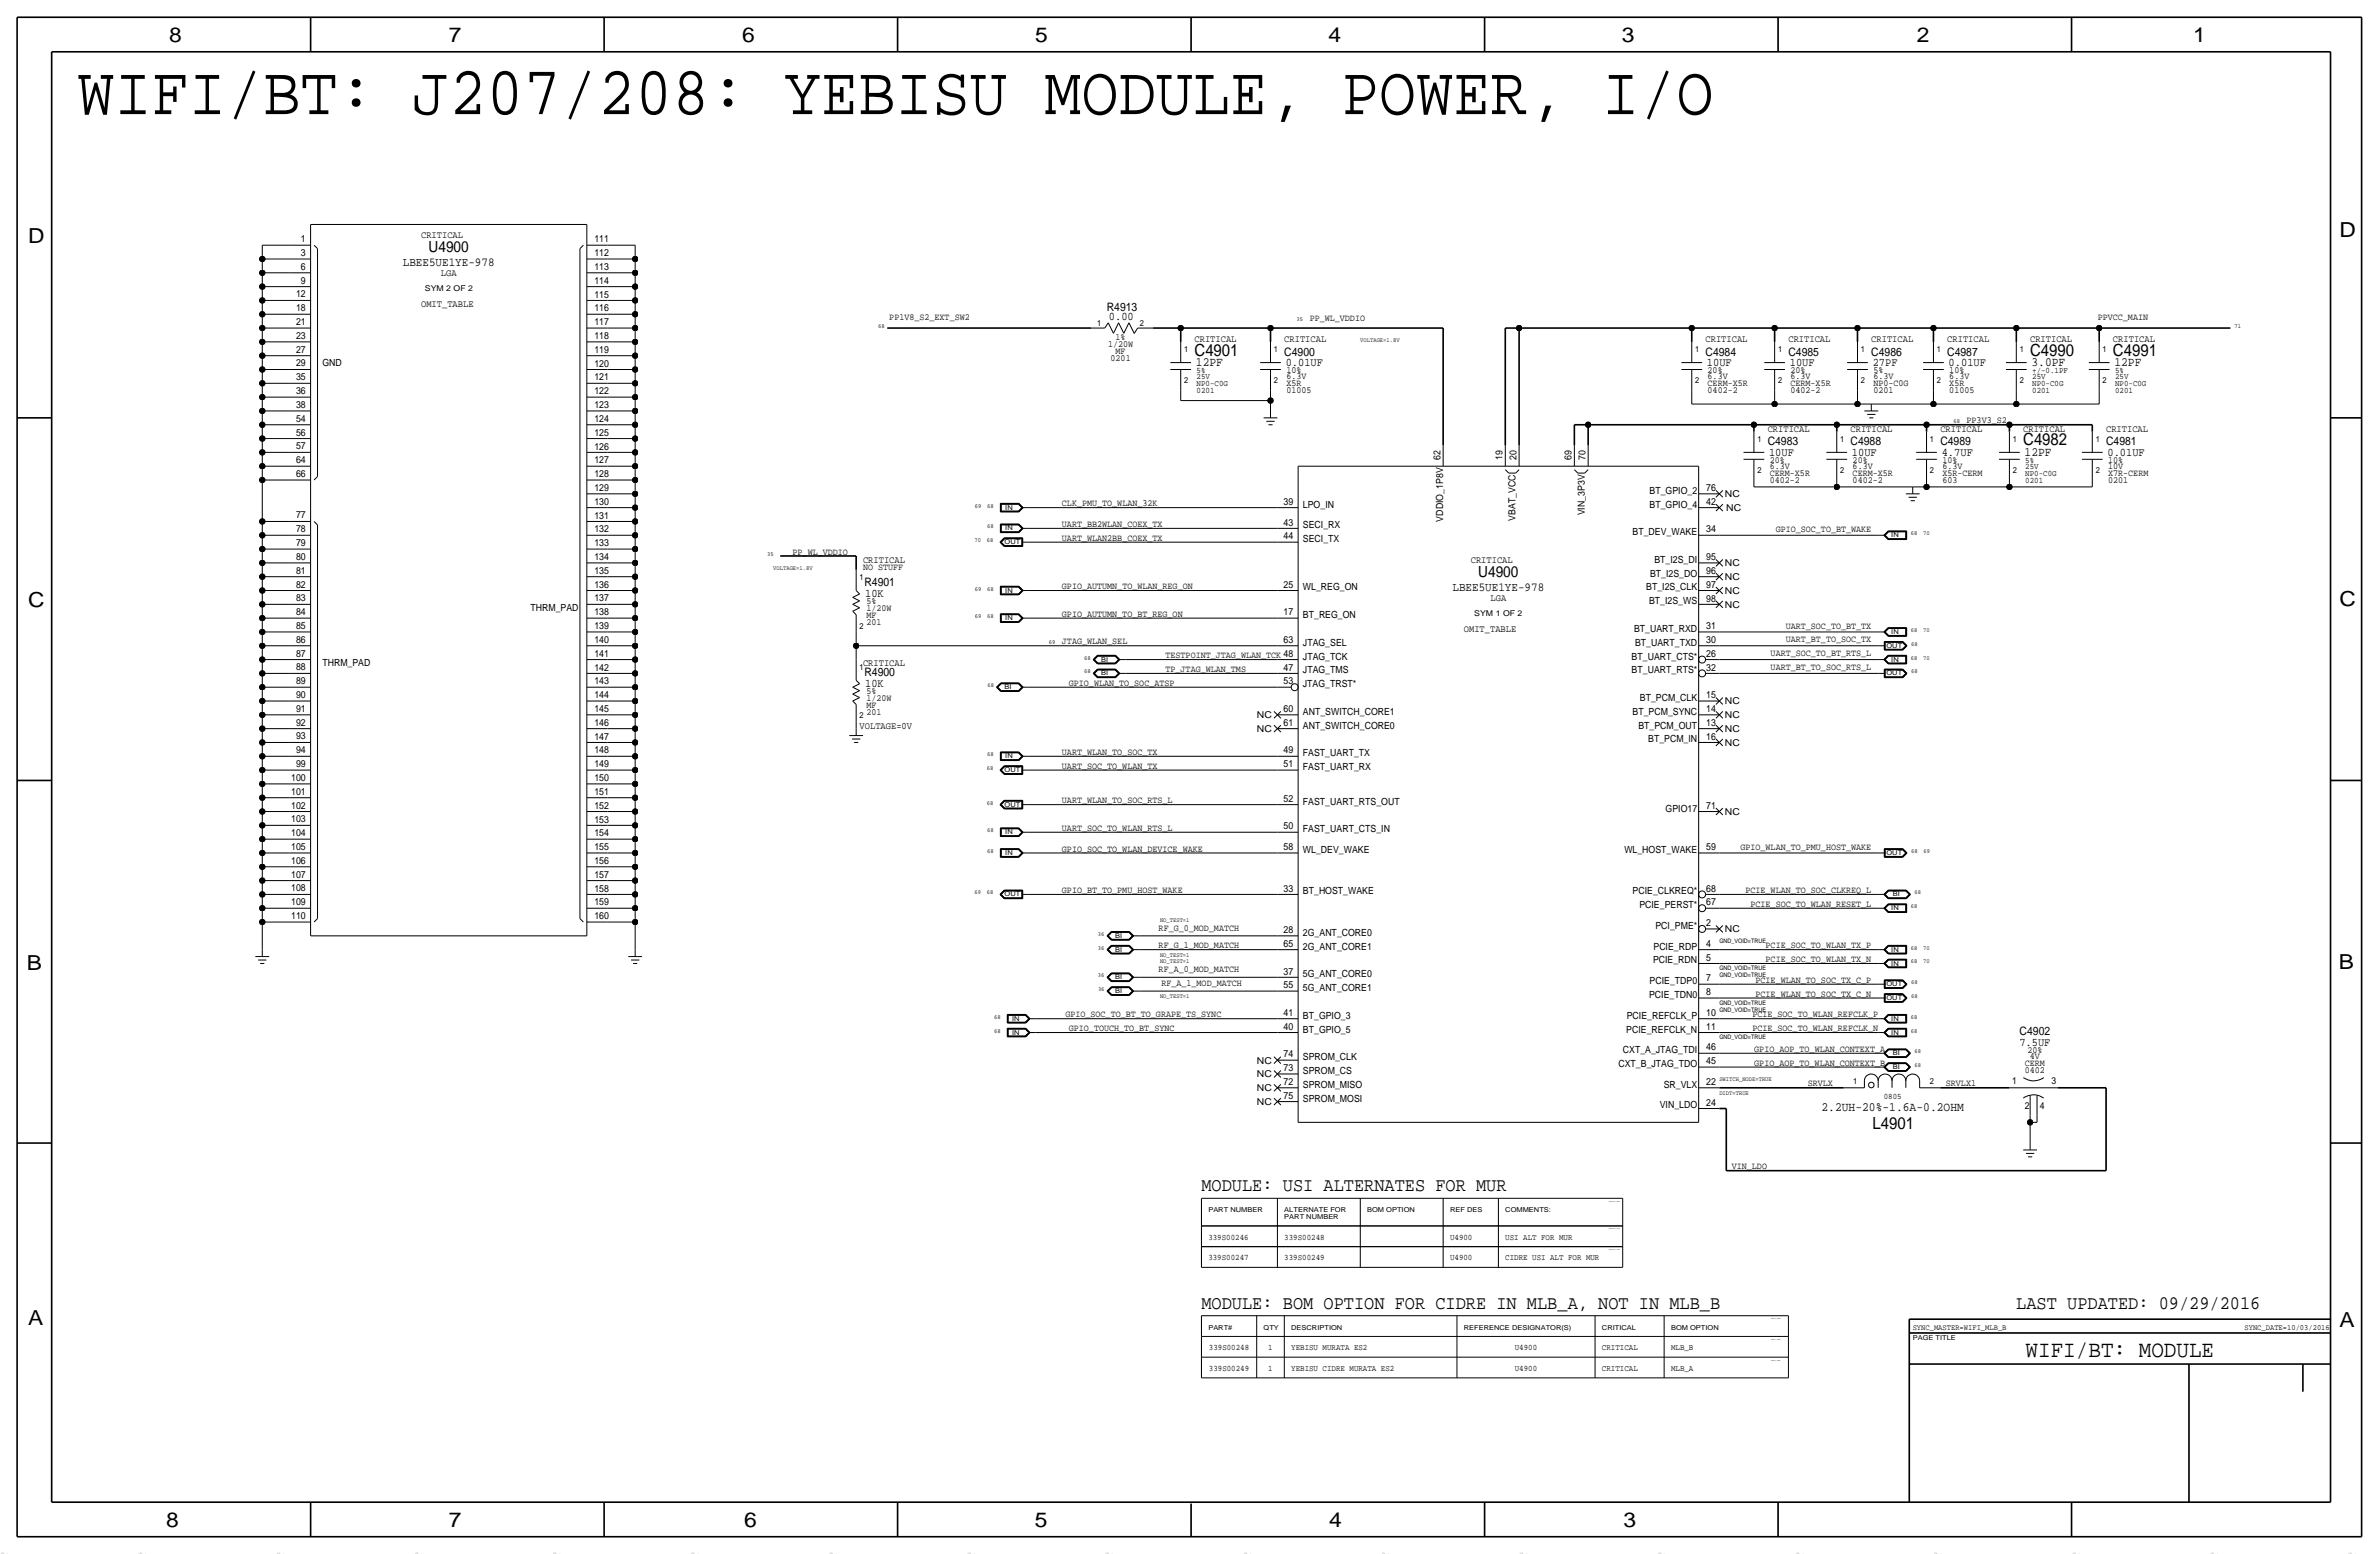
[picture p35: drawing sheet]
<svg xmlns="http://www.w3.org/2000/svg" width="875mm" height="572mm" viewBox="0 0 875 572" stroke-linecap="round" stroke-linejoin="round" font-family="sans-serif">
<defs><g id="words">
<text font-size="25.6" x="28.4" y="42">WIFI/BT: J207/208: YEBISU MODULE, POWER, I/O</text>
<text font-size="8.6" x="745" y="499.1">WIFI/BT: MODULE</text>
<g font-size="7.6">
<text x="62.2" y="15.5">8</text>
<text x="165" y="15.5">7</text>
<text x="273" y="15.5">6</text>
<text x="380.7" y="15.5">5</text>
<text x="488.6" y="15.5">4</text>
<text x="596.6" y="15.5">3</text>
<text x="705.1" y="15.5">2</text>
<text x="806.7" y="15.5">1</text>
<text x="10.4" y="89.4">D</text>
<text x="860.5" y="87.1">D</text>
<text x="10.4" y="223.3">C</text>
<text x="860.5" y="222.8">C</text>
<text x="9.8" y="356.6">B</text>
<text x="860.2" y="356.4">B</text>
<text x="10.4" y="487.4">A</text>
<text x="860.5" y="488.2">A</text>
<text x="61.2" y="561.6">8</text>
<text x="165" y="561.6">7</text>
<text x="273.8" y="561.6">6</text>
<text x="380.7" y="561.6">5</text>
<text x="488.9" y="561.6">4</text>
<text x="597.1" y="561.6">3</text>
</g>
<g font-size="7">
<text x="441.9" y="438.1">MODULE: USI ALTERNATES FOR MUR</text>
<text x="441.9" y="481.3">MODULE: BOM OPTION FOR CIDRE IN MLB_A, NOT IN MLB_B</text>
<text x="741.6" y="481.3">LAST UPDATED: 09/29/2016</text>
</g>
<g font-size="6.2">
<text x="439.4" y="130.8">C4901</text>
<text x="746.7" y="130.8">C4990</text>
<text x="777.2" y="130.8">C4991</text>
<text x="744.2" y="163.8">C4982</text>
<text x="688.8" y="415">L4901</text>
</g>
<g font-size="5.6">
<text x="157.6" y="92.7">U4900</text>
<text x="543.7" y="212.1">U4900</text>
</g>
<g font-size="4.7">
<text x="439.9" y="134.6">12PF</text>
<text x="747.2" y="134.6">3.0PF</text>
<text x="777.7" y="134.6">12PF</text>
<text x="744.7" y="167.6">12PF</text>
<text x="670" y="408.4">2.2UH-20%-1.6A-0.2OHM</text>
</g>
<g font-size="4.5">
<text x="148.2" y="97.8">LBEE5UE1YE-978</text>
<text x="534.2" y="217.2">LBEE5UE1YE-978</text>
</g>
<g font-size="4.3">
<text x="407.1" y="114.3">R4913</text>
<text x="407.9" y="117.9">0.00</text>
<text x="472.4" y="130.8">C4900</text>
<text x="627.3" y="130.8">C4984</text>
<text x="657.8" y="130.8">C4985</text>
<text x="688.3" y="130.8">C4986</text>
<text x="716.2" y="130.8">C4987</text>
<text x="472.9" y="134.6">0.01UF</text>
<text x="627.8" y="134.6">10UF</text>
<text x="658.3" y="134.6">10UF</text>
<text x="688.8" y="134.6">27PF</text>
<text x="716.7" y="134.6">0.01UF</text>
<text x="650.2" y="163.8">C4983</text>
<text x="650.7" y="167.6">10UF</text>
<text x="680.7" y="163.8">C4988</text>
<text x="681.2" y="167.6">10UF</text>
<text x="713.7" y="163.8">C4989</text>
<text x="714.2" y="167.6">4.7UF</text>
<text x="774.7" y="163.8">C4981</text>
<text x="775.2" y="167.6">0.01UF</text>
<text x="318" y="215.6">R4901</text>
<text x="318.2" y="219.5">10K</text>
<text x="318" y="248.7">R4900</text>
<text x="318.2" y="252.5">10K</text>
<text x="742.9" y="380.7">C4902</text>
<text x="742.8" y="384.6">7.5UF</text>
</g>
<g font-size="3.6">
<text x="110.7" y="89">1</text>
<text x="154.9" y="87.6">CRITICAL</text>
<text x="218.6" y="89.1">111</text>
<text x="110.7" y="94.1">3</text>
<text x="218.6" y="94.2">112</text>
<text x="110.7" y="99.2">6</text>
<text x="162.2" y="101.6">LGA</text>
<text x="218.6" y="99.3">113</text>
<text x="110.7" y="104.3">9</text>
<text x="218.6" y="104.3">114</text>
<text x="108.9" y="109.4">12</text>
<text x="154.9" y="113">OMIT_TABLE</text>
<text x="218.6" y="109.4">115</text>
<text x="108.9" y="119.5">21</text>
<text x="108.9" y="114.4">18</text>
<text x="218.6" y="119.6">117</text>
<text x="218.6" y="114.5">116</text>
<text x="108.9" y="124.6">23</text>
<text x="218.6" y="124.7">118</text>
<text x="439.4" y="125.7">CRITICAL</text>
<text x="472.4" y="125.7">CRITICAL</text>
<text x="627.3" y="125.7">CRITICAL</text>
<text x="657.8" y="125.7">CRITICAL</text>
<text x="688.3" y="125.7">CRITICAL</text>
<text x="716.2" y="125.7">CRITICAL</text>
<text x="746.7" y="125.7">CRITICAL</text>
<text x="777.2" y="125.7">CRITICAL</text>
<text x="108.9" y="129.7">27</text>
<text x="218.6" y="129.7">119</text>
<text x="108.9" y="134.8">29</text>
<text x="118.6" y="134.6">GND</text>
<text x="218.6" y="134.8">120</text>
<text x="108.9" y="139.8">35</text>
<text x="218.6" y="139.9">121</text>
<text x="108.9" y="144.9">36</text>
<text x="218.6" y="145">122</text>
<text x="108.9" y="155.1">54</text>
<text x="108.9" y="150">38</text>
<text x="218.6" y="155.1">124</text>
<text x="218.6" y="150.1">123</text>
<text x="108.9" y="160.2">56</text>
<text x="218.6" y="160.2">125</text>
<text x="650.2" y="158.7">CRITICAL</text>
<text x="680.7" y="158.7">CRITICAL</text>
<text x="713.7" y="158.7">CRITICAL</text>
<text x="744.2" y="158.7">CRITICAL</text>
<text x="774.6" y="158.7">CRITICAL</text>
<text x="108.9" y="165.3">57</text>
<text x="218.6" y="165.3">126</text>
<text x="108.9" y="170.3">64</text>
<text x="218.6" y="170.4">127</text>
<text x="529.8" y="169.2" transform="rotate(-90 529.8 169.2)">62</text>
<text x="552.6" y="169.2" transform="rotate(-90 552.6 169.2)">19</text>
<text x="557.7" y="169.2" transform="rotate(-90 557.7 169.2)">20</text>
<text x="578.1" y="169.2" transform="rotate(-90 578.1 169.2)">69</text>
<text x="583.1" y="169.2" transform="rotate(-90 583.1 169.2)">70</text>
<text x="108.9" y="175.4">66</text>
<text x="218.6" y="175.5">128</text>
<text x="218.6" y="185.6">130</text>
<text x="218.6" y="180.6">129</text>
<text x="472.1" y="185.7">39</text>
<text x="606.7" y="181.6">BT_GPIO_2</text>
<text x="627.6" y="185.7">42</text>
<text x="627.6" y="180.6">76</text>
<text x="108.9" y="190.7">77</text>
<text x="218.6" y="190.7">131</text>
<text x="479.2" y="186.7">LPO_IN</text>
<text x="530.8" y="191.8" transform="rotate(-90 530.8 191.8)">VDDIO_1P8V</text>
<text x="557.5" y="191.5" transform="rotate(-90 557.5 191.5)">VBAT_VCC</text>
<text x="582.9" y="189.5" transform="rotate(-90 582.9 189.5)">VIN_3P3V</text>
<text x="606.7" y="186.7">BT_GPIO_4</text>
<text x="108.9" y="195.7">78</text>
<text x="218.6" y="195.8">132</text>
<text x="472.1" y="193.3">43</text>
<text x="479.2" y="194.3">SECI_RX</text>
<text x="600.5" y="196.8">BT_DEV_WAKE</text>
<text x="627.6" y="195.8">34</text>
<text x="108.9" y="200.8">79</text>
<text x="218.6" y="200.9">133</text>
<text x="472.1" y="198.4">44</text>
<text x="479.2" y="199.4">SECI_TX</text>
<text x="108.9" y="205.9">80</text>
<text x="218.6" y="206">134</text>
<text x="317.4" y="207">CRITICAL</text>
<text x="541" y="207">CRITICAL</text>
<text x="608.5" y="207">BT_I2S_DI</text>
<text x="627.6" y="206">95</text>
<text x="108.9" y="211">81</text>
<text x="218.6" y="211">135</text>
<text x="606.9" y="212.1">BT_I2S_DO</text>
<text x="627.6" y="211.1">96</text>
<text x="108.9" y="221.1">83</text>
<text x="108.9" y="216.1">82</text>
<text x="218.6" y="221.2">137</text>
<text x="218.6" y="216.1">136</text>
<text x="472.1" y="216.2">25</text>
<text x="479.2" y="217.2">WL_REG_ON</text>
<text x="548.2" y="221">LGA</text>
<text x="605.5" y="217.2">BT_I2S_CLK</text>
<text x="627.6" y="221.2">98</text>
<text x="627.6" y="216.1">97</text>
<text x="108.9" y="226.2">84</text>
<text x="195.1" y="224.8">THRM_PAD</text>
<text x="218.6" y="226.3">138</text>
<text x="472.1" y="226.3">17</text>
<text x="479.2" y="227.3">BT_REG_ON</text>
<text x="606.6" y="222.2">BT_I2S_WS</text>
<text x="108.9" y="231.3">85</text>
<text x="218.6" y="231.4">139</text>
<text x="538.4" y="232.4">OMIT_TABLE</text>
<text x="601" y="232.4">BT_UART_RXD</text>
<text x="627.6" y="231.4">31</text>
<text x="108.9" y="236.4">86</text>
<text x="218.6" y="236.4">140</text>
<text x="472.1" y="236.5">63</text>
<text x="479.2" y="237.5">JTAG_SEL</text>
<text x="601.4" y="237.5">BT_UART_TXD</text>
<text x="627.6" y="236.5">30</text>
<text x="108.9" y="241.5">87</text>
<text x="118.6" y="245.1">THRM_PAD</text>
<text x="218.6" y="241.5">141</text>
<text x="317.4" y="245.1">CRITICAL</text>
<text x="479.2" y="242.6">JTAG_TCK</text>
<text x="600.1" y="242.6">BT_UART_CTS*</text>
<text x="627.6" y="241.5">26</text>
<text x="108.9" y="251.6">89</text>
<text x="108.9" y="246.6">88</text>
<text x="218.6" y="251.7">143</text>
<text x="218.6" y="246.6">142</text>
<text x="472.1" y="251.7">53</text>
<text x="472.1" y="246.6">47</text>
<text x="479.2" y="247.6">JTAG_TMS</text>
<text x="600.1" y="247.6">BT_UART_RTS*</text>
<text x="627.6" y="246.6">32</text>
<text x="108.9" y="256.7">90</text>
<text x="218.6" y="256.8">144</text>
<text x="479.2" y="252.7">JTAG_TRST*</text>
<text x="603.2" y="257.8">BT_PCM_CLK</text>
<text x="627.6" y="256.8">15</text>
<text x="108.9" y="261.8">91</text>
<text x="218.6" y="261.9">145</text>
<text x="472.1" y="261.9">60</text>
<text x="479.2" y="262.9">ANT_SWITCH_CORE1</text>
<text x="600.5" y="262.9">BT_PCM_SYNC</text>
<text x="627.6" y="261.9">14</text>
<text x="108.9" y="266.9">92</text>
<text x="218.6" y="266.9">146</text>
<text x="316.2" y="268">VOLTAGE=0V</text>
<text x="472.1" y="266.9">61</text>
<text x="479.2" y="268">ANT_SWITCH_CORE0</text>
<text x="602.6" y="268">BT_PCM_OUT</text>
<text x="627.6" y="266.9">13</text>
<text x="108.9" y="272">93</text>
<text x="218.6" y="272">147</text>
<text x="606.2" y="273">BT_PCM_IN</text>
<text x="627.6" y="272">16</text>
<text x="108.9" y="277">94</text>
<text x="218.6" y="277.1">148</text>
<text x="472.1" y="277.1">49</text>
<text x="479.2" y="278.1">FAST_UART_TX</text>
<text x="107.1" y="287.2">100</text>
<text x="108.9" y="282.1">99</text>
<text x="218.6" y="287.3">150</text>
<text x="218.6" y="282.2">149</text>
<text x="472.1" y="282.2">51</text>
<text x="479.2" y="283.2">FAST_UART_RX</text>
<text x="107.1" y="292.3">101</text>
<text x="218.6" y="292.3">151</text>
<text x="107.1" y="297.4">102</text>
<text x="218.6" y="297.4">152</text>
<text x="472.1" y="294.9">52</text>
<text x="479.2" y="295.9">FAST_UART_RTS_OUT</text>
<text x="612.7" y="298.4">GPIO17</text>
<text x="627.6" y="297.4">71</text>
<text x="107.1" y="302.4">103</text>
<text x="218.6" y="302.5">153</text>
<text x="472.1" y="305">50</text>
<text x="107.1" y="307.5">104</text>
<text x="218.6" y="307.6">154</text>
<text x="479.2" y="306.1">FAST_UART_CTS_IN</text>
<text x="107.1" y="317.7">106</text>
<text x="107.1" y="312.6">105</text>
<text x="218.6" y="317.7">156</text>
<text x="218.6" y="312.7">155</text>
<text x="472.1" y="312.7">58</text>
<text x="479.2" y="313.7">WL_DEV_WAKE</text>
<text x="597.5" y="313.7">WL_HOST_WAKE</text>
<text x="627.6" y="312.7">59</text>
<text x="107.1" y="322.8">107</text>
<text x="218.6" y="322.8">157</text>
<text x="107.1" y="327.9">108</text>
<text x="218.6" y="327.9">158</text>
<text x="472.1" y="327.9">33</text>
<text x="479.2" y="328.9">BT_HOST_WAKE</text>
<text x="600.5" y="328.9">PCIE_CLKREQ*</text>
<text x="627.6" y="327.9">68</text>
<text x="107.1" y="332.9">109</text>
<text x="218.6" y="333">159</text>
<text x="603" y="334">PCIE_PERST*</text>
<text x="627.6" y="333">67</text>
<text x="107.1" y="338">110</text>
<text x="218.6" y="338.1">160</text>
<text x="608.9" y="341.6">PCI_PME*</text>
<text x="627.6" y="340.6">2</text>
<text x="472.1" y="343.1">28</text>
<text x="479.2" y="344.2">2G_ANT_CORE0</text>
<text x="472.1" y="348.2">65</text>
<text x="479.2" y="349.2">2G_ANT_CORE1</text>
<text x="608.2" y="349.2">PCIE_RDP</text>
<text x="627.6" y="348.2">4</text>
<text x="627.6" y="353.3">5</text>
<text x="472.1" y="358.4">37</text>
<text x="479.2" y="359.4">5G_ANT_CORE0</text>
<text x="608" y="354.3">PCIE_RDN</text>
<text x="472.1" y="363.5">55</text>
<text x="479.2" y="364.5">5G_ANT_CORE1</text>
<text x="606.8" y="361.9">PCIE_TDP0</text>
<text x="627.6" y="360.9">7</text>
<text x="606.6" y="367">PCIE_TDN0</text>
<text x="627.6" y="366">8</text>
<text x="472.1" y="373.6">41</text>
<text x="479.2" y="374.6">BT_GPIO_3</text>
<text x="598.3" y="374.6">PCIE_REFCLK_P</text>
<text x="627.6" y="373.6">10</text>
<text x="472.1" y="378.7">40</text>
<text x="479.2" y="379.7">BT_GPIO_5</text>
<text x="598.2" y="379.7">PCIE_REFCLK_N</text>
<text x="627.6" y="378.7">11</text>
<text x="472.1" y="388.9">74</text>
<text x="479.2" y="389.9">SPROM_CLK</text>
<text x="596.9" y="387.3">CXT_A_JTAG_TDI</text>
<text x="627.6" y="386.3">46</text>
<text x="472.1" y="394">73</text>
<text x="479.2" y="395">SPROM_CS</text>
<text x="595.3" y="392.4">CXT_B_JTAG_TDO</text>
<text x="627.6" y="391.4">45</text>
<text x="472.1" y="399">72</text>
<text x="479.2" y="400">SPROM_MISO</text>
<text x="611.9" y="400">SR_VLX</text>
<text x="627.6" y="399">22</text>
<text x="472.1" y="404.1">75</text>
<text x="479.2" y="405.1">SPROM_MOSI</text>
<text x="610.5" y="407.7">VIN_LDO</text>
<text x="627.6" y="406.7">24</text>
</g>
<g font-size="3.5">
<text x="327.1" y="117.6">PP1V8_S2_EXT_SW2</text>
<text x="481.7" y="118.1">PP_WL_VDDIO</text>
<text x="771.6" y="117.6">PPVCC_MAIN</text>
<text x="410.3" y="125.2">1%</text>
<text x="407.6" y="127.8">1/20W</text>
<text x="410.3" y="130.3">MF</text>
<text x="408.5" y="132.8">0201</text>
<text x="473.2" y="137.2">10%</text>
<text x="628.1" y="137.2">20%</text>
<text x="658.6" y="137.2">20%</text>
<text x="689" y="137.2">5%</text>
<text x="717" y="137.2">10%</text>
<text x="473.2" y="142">X5R</text>
<text x="473.2" y="139.4">6.3V</text>
<text x="628.1" y="142">CERM-X5R</text>
<text x="628.1" y="139.4">6.3V</text>
<text x="658.6" y="139.4">6.3V</text>
<text x="658.6" y="142">CERM-X5R</text>
<text x="689" y="139.4">6.3V</text>
<text x="689" y="142">NP0-C0G</text>
<text x="717" y="142">X5R</text>
<text x="717" y="139.4">6.3V</text>
<text x="473.2" y="144.5">01005</text>
<text x="628.1" y="144.5">0402-2</text>
<text x="658.6" y="144.5">0402-2</text>
<text x="689" y="144.5">0201</text>
<text x="717" y="144.5">01005</text>
<text x="723.3" y="155.7">PP3V3_S2</text>
<text x="651" y="170.2">20%</text>
<text x="651" y="172.5">6.3V</text>
<text x="681.4" y="172.5">6.3V</text>
<text x="681.4" y="170.2">20%</text>
<text x="714.5" y="170.2">10%</text>
<text x="714.5" y="172.5">6.3V</text>
<text x="775.4" y="172.5">10V</text>
<text x="775.4" y="170.2">10%</text>
<text x="651" y="175">CERM-X5R</text>
<text x="651" y="177.5">0402-2</text>
<text x="681.4" y="177.5">0402-2</text>
<text x="681.4" y="175">CERM-X5R</text>
<text x="714.5" y="177.5">603</text>
<text x="714.5" y="175">X5R-CERM</text>
<text x="775.4" y="175">X7R-CERM</text>
<text x="775.4" y="177.5">0201</text>
<text x="634.4" y="182.9">NC</text>
<text x="390.6" y="186.2">CLK_PMU_TO_WLAN_32K</text>
<text x="635" y="188">NC</text>
<text x="390.6" y="193.8">UART_BB2WLAN_COEX_TX</text>
<text x="653.1" y="195.6">GPIO_SOC_TO_BT_WAKE</text>
<text x="291.5" y="204">PP_WL_VDDIO</text>
<text x="390.6" y="198.9">UART_WLAN2BB_COEX_TX</text>
<text x="317.4" y="209.6">NO STUFF</text>
<text x="634.4" y="208.3">NC</text>
<text x="634.4" y="213.4">NC</text>
<text x="390.6" y="216.7">GPIO_AUTUMN_TO_WLAN_REG_ON</text>
<text x="634.4" y="218.4">NC</text>
<text x="318.7" y="224.8">1/20W</text>
<text x="318.7" y="227.3">MF</text>
<text x="318.7" y="222.2">5%</text>
<text x="390.6" y="226.8">GPIO_AUTUMN_TO_BT_REG_ON</text>
<text x="634.4" y="223.5">NC</text>
<text x="318.7" y="229.9">201</text>
<text x="656.8" y="231.1">UART_SOC_TO_BT_TX</text>
<text x="390.6" y="237">JTAG_WLAN_SEL</text>
<text x="656.8" y="236.2">UART_BT_TO_SOC_TX</text>
<text x="428.7" y="242.1">TESTPOINT_JTAG_WLAN_TCK 48</text>
<text x="651.3" y="241.3">UART_SOC_TO_BT_RTS_L</text>
<text x="428.7" y="247.1">TP_JTAG_WLAN_TMS</text>
<text x="651.3" y="246.4">UART_BT_TO_SOC_RTS_L</text>
<text x="318.7" y="257.8">1/20W</text>
<text x="318.7" y="255.3">5%</text>
<text x="393.1" y="252.2">GPIO_WLAN_TO_SOC_ATSP</text>
<text x="318.7" y="260.3">MF</text>
<text x="318.7" y="262.9">201</text>
<text x="634.4" y="259.1">NC</text>
<text x="462.3" y="269.2">NC</text>
<text x="462.3" y="264.2">NC</text>
<text x="634.4" y="269.2">NC</text>
<text x="634.4" y="264.2">NC</text>
<text x="634.4" y="274.3">NC</text>
<text x="390.6" y="277.6">UART_WLAN_TO_SOC_TX</text>
<text x="390.6" y="282.7">UART_SOC_TO_WLAN_TX</text>
<text x="390.6" y="295.4">UART_WLAN_TO_SOC_RTS_L</text>
<text x="634.4" y="299.7">NC</text>
<text x="390.6" y="305.6">UART_SOC_TO_WLAN_RTS_L</text>
<text x="390.6" y="313.2">GPIO_SOC_TO_WLAN_DEVICE_WAKE</text>
<text x="640.2" y="312.4">GPIO_WLAN_TO_PMU_HOST_WAKE</text>
<text x="390.6" y="328.4">GPIO_BT_TO_PMU_HOST_WAKE</text>
<text x="642" y="328.4">PCIE_WLAN_TO_SOC_CLKREQ_L</text>
<text x="643.9" y="333.5">PCIE_SOC_TO_WLAN_RESET_L</text>
<text x="426.2" y="342.4">RF_G_0_MOD_MATCH</text>
<text x="634.4" y="342.9">NC</text>
<text x="426.2" y="348.7">RF_G_1_MOD_MATCH</text>
<text x="649.4" y="348.7">PCIE_SOC_TO_WLAN_TX_P</text>
<text x="649.4" y="353.8">PCIE_SOC_TO_WLAN_TX_N</text>
<text x="426.2" y="357.6">RF_A_0_MOD_MATCH</text>
<text x="427.2" y="362.7">RF_A_1_MOD_MATCH</text>
<text x="645.7" y="361.4">PCIE_WLAN_TO_SOC_TX_C_P</text>
<text x="645.7" y="366.5">PCIE_WLAN_TO_SOC_TX_C_N</text>
<text x="391.9" y="374.1">GPIO_SOC_TO_BT_TO_GRAPE_TS_SYNC</text>
<text x="644.6" y="374.1">PCIE_SOC_TO_WLAN_REFCLK_P</text>
<text x="393.1" y="379.2">GPIO_TOUCH_TO_BT_SYNC</text>
<text x="644.6" y="379.2">PCIE_SOC_TO_WLAN_REFCLK_N</text>
<text x="645.3" y="386.8">GPIO_AOP_TO_WLAN_CONTEXT_A</text>
<text x="745.7" y="387.1">20%</text>
<text x="746.6" y="389.6">4V</text>
<text x="462.3" y="391.2">NC</text>
<text x="645.2" y="391.9">GPIO_AOP_TO_WLAN_CONTEXT_B</text>
<text x="744.8" y="392.2">CERM</text>
<text x="744.8" y="394.7">0402</text>
<text x="462.3" y="401.3">NC</text>
<text x="462.3" y="396.2">NC</text>
<text x="664.9" y="399.5">SRVLX</text>
<text x="715.7" y="399.5">SRVLX1</text>
<text x="740.1" y="398.8">1</text>
<text x="754.6" y="398.8">3</text>
<text x="462.3" y="406.4">NC</text>
<text x="744.7" y="407.9">2</text>
<text x="750.3" y="407.9">4</text>
<text x="637" y="430">VIN_LDO</text>
</g>
<g font-size="3.1">
<text x="403.6" y="119.9">1</text>
<text x="419.3" y="119.9">2</text>
<text x="435.6" y="129.5">1</text>
<text x="468.6" y="129.5">1</text>
<text x="623.5" y="129.5">1</text>
<text x="654" y="129.5">1</text>
<text x="684.5" y="129.5">1</text>
<text x="712.4" y="129.5">1</text>
<text x="742.9" y="129.5">1</text>
<text x="773.4" y="129.5">1</text>
<text x="440.1" y="137.2">5%</text>
<text x="747.5" y="137.2">+/-0.1PF</text>
<text x="778" y="137.2">5%</text>
<text x="435.6" y="141">2</text>
<text x="440.1" y="142">NP0-C0G</text>
<text x="440.1" y="139.4">25V</text>
<text x="468.6" y="141">2</text>
<text x="623.5" y="141">2</text>
<text x="654" y="141">2</text>
<text x="684.5" y="141">2</text>
<text x="712.4" y="141">2</text>
<text x="742.9" y="141">2</text>
<text x="747.5" y="139.4">25V</text>
<text x="747.5" y="142">NP0-C0G</text>
<text x="773.4" y="141">2</text>
<text x="778" y="139.4">25V</text>
<text x="778" y="142">NP0-C0G</text>
<text x="440.1" y="144.5">0201</text>
<text x="747.5" y="144.5">0201</text>
<text x="778" y="144.5">0201</text>
<text x="646.4" y="162.6">1</text>
<text x="676.9" y="162.6">1</text>
<text x="709.9" y="162.6">1</text>
<text x="740.4" y="162.6">1</text>
<text x="770.8" y="162.6">1</text>
<text x="646.4" y="174">2</text>
<text x="676.9" y="174">2</text>
<text x="709.9" y="174">2</text>
<text x="740.4" y="174">2</text>
<text x="744.9" y="172.5">25V</text>
<text x="744.9" y="170.2">5%</text>
<text x="770.8" y="174">2</text>
<text x="744.9" y="177.5">0201</text>
<text x="744.9" y="175">NP0-C0G</text>
<text x="316.2" y="213.4">1</text>
<text x="316.2" y="231.1">2</text>
<text x="316.2" y="246.4">1</text>
<text x="316.2" y="264.2">2</text>
<text x="681.7" y="398.8">1</text>
<text x="709.9" y="398.8">2</text>
<text x="692.9" y="404.1">0805</text>
<text x="444.4" y="455.9">339S00246</text>
<text x="472.4" y="455.9">339S00248</text>
<text x="533.3" y="455.9">U4900</text>
<text x="553.7" y="455.9">USI ALT FOR MUR</text>
<text x="444.4" y="463.6">339S00247</text>
<text x="472.4" y="463.6">339S00249</text>
<text x="533.3" y="463.6">U4900</text>
<text x="553.7" y="463.6">CIDRE USI ALT FOR MUR</text>
<text x="444.6" y="496.6">339S00248</text>
<text x="466.5" y="496.6">1</text>
<text x="474.9" y="496.6">YEBISU MURATA ES2</text>
<text x="557.2" y="496.6">U4900</text>
<text x="589.2" y="496.6">CRITICAL</text>
<text x="614.6" y="496.6">MLB_B</text>
<text x="444.6" y="504.2">339S00249</text>
<text x="466.5" y="504.2">1</text>
<text x="474.9" y="504.2">YEBISU CIDRE MURATA ES2</text>
<text x="557.2" y="504.2">U4900</text>
<text x="589.2" y="504.2">CRITICAL</text>
<text x="614.6" y="504.2">MLB_A</text>
</g>
<g font-size="2.9">
<text x="156.3" y="107">SYM 2 OF 2</text>
<text x="542.3" y="226.4">SYM 1 OF 2</text>
<text x="703.5" y="488.9">SYNC_MASTER=WIFI_MLB_B</text>
<text x="825.6" y="488.9">SYNC_DATE=10/03/2016</text>
</g>
<g font-size="2.8" fill="#b6b6b4">
<text x="0" y="571.5" transform="rotate(45 0 571.5)">=</text>
<text x="50.8" y="571.5" transform="rotate(45 50.8 571.5)">=</text>
<text x="101.6" y="571.5" transform="rotate(45 101.6 571.5)">=</text>
<text x="152.4" y="571.5" transform="rotate(45 152.4 571.5)">=</text>
<text x="203.2" y="571.5" transform="rotate(45 203.2 571.5)">=</text>
<text x="254" y="571.5" transform="rotate(45 254 571.5)">=</text>
<text x="457.2" y="571.5" transform="rotate(45 457.2 571.5)">=</text>
<text x="508" y="571.5" transform="rotate(45 508 571.5)">=</text>
<text x="558.8" y="571.5" transform="rotate(45 558.8 571.5)">=</text>
<text x="609.6" y="571.5" transform="rotate(45 609.6 571.5)">=</text>
<text x="660.4" y="571.5" transform="rotate(45 660.4 571.5)">=</text>
<text x="711.2" y="571.5" transform="rotate(45 711.2 571.5)">=</text>
</g>
<g font-size="2.5">
<text x="369.8" y="187.5">IN</text>
<text x="369.8" y="195.1">IN</text>
<text x="695.7" y="197.6">IN</text>
<text x="369.5" y="200.2">OUT</text>
<text x="369.8" y="217.9">IN</text>
<text x="369.8" y="228.1">IN</text>
<text x="695.7" y="233.2">IN</text>
<text x="693.9" y="238.3">OUT</text>
<text x="405.1" y="243.3">BI</text>
<text x="695.7" y="243.3">IN</text>
<text x="405.1" y="248.4">BI</text>
<text x="693.9" y="248.4">OUT</text>
<text x="369.5" y="253.5">BI</text>
<text x="369.8" y="278.9">IN</text>
<text x="369.5" y="284">OUT</text>
<text x="369.5" y="296.7">OUT</text>
<text x="369.8" y="306.8">IN</text>
<text x="369.8" y="314.5">IN</text>
<text x="693.9" y="314.5">OUT</text>
<text x="369.5" y="329.7">OUT</text>
<text x="696.2" y="329.7">BI</text>
<text x="695.7" y="334.8">IN</text>
<text x="410.2" y="344.9">BI</text>
<text x="410.2" y="350">BI</text>
<text x="695.7" y="350">IN</text>
<text x="695.7" y="355.1">IN</text>
<text x="410.2" y="360.2">BI</text>
<text x="410.2" y="365.3">BI</text>
<text x="693.9" y="362.7">OUT</text>
<text x="693.9" y="367.8">OUT</text>
<text x="372.3" y="375.4">IN</text>
<text x="695.7" y="375.4">IN</text>
<text x="372.3" y="380.5">IN</text>
<text x="695.7" y="380.5">IN</text>
<text x="696.2" y="388.1">BI</text>
<text x="696.2" y="393.2">BI</text>
<text x="444.4" y="445.8">PART NUMBER</text>
<text x="472.4" y="445.8">ALTERNATE FOR</text>
<text x="472.4" y="448.3">PART NUMBER</text>
<text x="502.9" y="445.8">BOM OPTION</text>
<text x="533.3" y="445.8">REF DES</text>
<text x="553.7" y="445.8">COMMENTS:</text>
<text x="444.4" y="488.9">PART#</text>
<text x="464.8" y="488.9">QTY</text>
<text x="474.9" y="488.9">DESCRIPTION</text>
<text x="538.4" y="488.9">REFERENCE DESIGNATOR(S)</text>
<text x="589.2" y="488.9">CRITICAL</text>
<text x="614.6" y="488.9">BOM OPTION</text>
<text x="703.5" y="492.8">PAGE TITLE</text>
</g>
<g font-size="2.3">
<text x="476.9" y="118.1">35</text>
<text x="323" y="120.7">68</text>
<text x="500.3" y="125.7">VOLTAGE=1.8V</text>
<text x="821.9" y="120.7">71</text>
<text x="718.5" y="155.7">68</text>
<text x="358.5" y="186.7">69</text>
<text x="363.1" y="186.7">68</text>
<text x="363.1" y="194.3">68</text>
<text x="702.8" y="196.8">68</text>
<text x="707.4" y="196.8">70</text>
<text x="358.4" y="199.4">70</text>
<text x="363" y="199.4">68</text>
<text x="282.1" y="204.5">35</text>
<text x="284.4" y="209.5">VOLTAGE=1.8V</text>
<text x="358.5" y="217.2">69</text>
<text x="363.1" y="217.2">68</text>
<text x="358.5" y="227.3">69</text>
<text x="363.1" y="227.3">68</text>
<text x="702.8" y="232.4">68</text>
<text x="707.4" y="232.4">70</text>
<text x="385.8" y="237">69</text>
<text x="703" y="237.5">68</text>
<text x="398.8" y="242.6">68</text>
<text x="702.8" y="242.6">68</text>
<text x="707.4" y="242.6">70</text>
<text x="398.8" y="247.6">68</text>
<text x="703" y="247.7">68</text>
<text x="363.2" y="252.7">68</text>
<text x="363.1" y="278.1">68</text>
<text x="363" y="283.2">68</text>
<text x="363" y="295.9">68</text>
<text x="363.1" y="306.1">68</text>
<text x="363.1" y="313.7">68</text>
<text x="703" y="313.7">68</text>
<text x="707.5" y="313.7">69</text>
<text x="358.4" y="328.9">69</text>
<text x="363" y="328.9">68</text>
<text x="704.2" y="328.9">68</text>
<text x="702.8" y="334">68</text>
<text x="426.7" y="339.1">NO_TEST=1</text>
<text x="403.9" y="344.2">36</text>
<text x="632.4" y="346.7">GND_VOID=TRUE</text>
<text x="403.9" y="349.2">36</text>
<text x="426.7" y="351.8">NO_TEST=1</text>
<text x="702.8" y="349.2">68</text>
<text x="707.4" y="349.2">70</text>
<text x="403.9" y="359.4">36</text>
<text x="426.7" y="354.3">NO_TEST=1</text>
<text x="632.4" y="356.9">GND_VOID=TRUE</text>
<text x="632.4" y="359.4">GND_VOID=TRUE</text>
<text x="702.8" y="354.3">68</text>
<text x="707.4" y="354.3">70</text>
<text x="403.9" y="364.5">36</text>
<text x="703" y="361.9">68</text>
<text x="426.7" y="367">NO_TEST=1</text>
<text x="632.4" y="369.6">GND_VOID=TRUE</text>
<text x="703" y="367">68</text>
<text x="365.7" y="374.6">68</text>
<text x="632.4" y="372.1">GND_VOID=TRUE</text>
<text x="702.8" y="374.6">68</text>
<text x="365.7" y="379.7">68</text>
<text x="632.4" y="382.3">GND_VOID=TRUE</text>
<text x="702.8" y="379.7">68</text>
<text x="704.2" y="387.3">68</text>
<text x="704.2" y="392.4">68</text>
<text x="632.4" y="397.5">SWITCH_NODE=TRUE</text>
<text x="632.4" y="402.6">DIDT=TRUE</text>
</g>
<g font-size=".4">
<text x="591.8" y="442">TABLE_ALT_HEAD</text>
<text x="591.8" y="452.1">TABLE_ALT_ITEM</text>
<text x="591.8" y="459.7">TABLE_ALT_ITEM</text>
<text x="651.5" y="485.1">TABLE_5_HEAD</text>
<text x="651.5" y="492.8">TABLE_5_ITEM</text>
<text x="651.5" y="500.4">TABLE_5_ITEM</text>
</g>
</g></defs>
<g fill="none" stroke="#000" stroke-width=".37">
<path d="M96.5 90.2v5zM96.5 95.3v5zM96.5 90.2h10.1zM96.5 95.3h10.1zM106.6 90.2h7.6zM106.6 95.3h7.6zM114.2 82.6h101.6zM114.2 82.6v261.6zM115.5 90.2l1.3 1.2zM116.8 91.4v83.9zM213.3 91.4v246.4zM213.3 91.4l1.3-1.2z"/>
<path d="M215.8 90.2h7.7zM215.8 95.3h7.7zM215.8 82.6v261.6zM223.5 95.3h10.1zM223.5 90.2h10.1zM233.6 95.3v5zM233.6 90.2v5.1zM96.5 100.3v5.1zM96.5 105.4v5.1zM96.5 110.5v5.1zM96.5 115.6v5zM96.5 100.3h10.1z"/>
<path d="M96.5 105.4h10.1zM96.5 110.5h10.1zM96.5 115.6h10.1zM106.6 105.4h7.6zM106.6 100.3h7.6zM106.6 110.5h7.6zM106.6 115.6h7.6zM215.8 100.3h7.7zM215.8 105.4h7.7zM215.8 110.5h7.7zM215.8 115.6h7.7zM223.5 115.6h10.1z"/>
<path d="M223.5 110.5h10.1zM223.5 105.4h10.1zM223.5 100.3h10.1zM233.6 115.6v5zM233.6 110.5v5.1zM233.6 105.4v5.1zM233.6 100.3v5.1zM407.6 118.7l2 3.9zM407.6 118.7l-1.2 2zM411.4 118.7l-1.8 3.9zM411.4 118.7l2 3.9zM415.2 118.7l-1.8 3.9z"/>
<path d="M415.2 118.7l2 3.9zM96.5 120.7v5zM96.5 125.7h10.1zM96.5 125.7v5.1zM96.5 130.8v5.1zM96.5 135.9h10.1zM96.5 135.9v5.1zM96.5 120.7h10.1zM96.5 130.8h10.1zM106.6 120.7h7.6zM106.6 125.7h7.6zM106.6 130.8h7.6z"/>
<path d="M106.6 135.9h7.6zM215.8 120.7h7.7zM215.8 125.7h7.7zM215.8 130.8h7.7zM215.8 135.9h7.7zM223.5 135.9h10.1zM223.5 130.8h10.1zM223.5 125.7h10.1zM223.5 120.7h10.1zM233.6 135.9v5.1zM233.6 130.8v5.1zM233.6 125.7v5.1z"/>
<path d="M233.6 120.7v5zM401.3 120.7h5.1zM418.4 120.7h5.7zM418.4 120.7l-1.2 2zM430.5 135.9h7.6zM430.5 133.4h7.6zM434.3 125.7v7.7zM434.3 135.9v7.6zM463.5 135.9h7.6zM463.5 133.4h7.6zM467.3 125.7v7.7zM467.3 135.9v7.6z"/>
<path d="M618.4 135.9h7.7zM618.4 133.4h7.7zM622.3 125.7v7.7zM622.3 135.9v7.6zM648.9 133.4h7.6zM648.9 135.9h7.6zM652.7 125.7v7.7zM652.7 135.9v7.6zM679.4 135.9h7.6zM679.4 133.4h7.6zM683.2 125.7v7.7zM683.2 135.9v7.6z"/>
<path d="M707.3 135.9h7.7zM707.3 133.4h7.7zM711.2 125.7v7.7zM711.2 135.9v7.6zM737.8 133.4h7.6zM737.8 135.9h7.6zM741.6 125.7v7.7zM741.6 135.9v7.6zM768.3 135.9h7.6zM768.3 133.4h7.6zM772.1 125.7v7.7zM772.1 135.9v7.6z"/>
<path d="M96.5 141h10.1zM96.5 141v5zM96.5 146.1h10.1zM96.5 146.1v5zM96.5 151.1h10.1zM96.5 151.1v5.1zM96.5 156.2v5.1zM96.5 156.2h10.1zM106.6 141h7.6zM106.6 146.1h7.6zM106.6 151.1h7.6zM106.6 156.2h7.6z"/>
<path d="M215.8 141h7.7zM215.8 146.1h7.7zM215.8 151.1h7.7zM215.8 156.2h7.7zM223.5 156.2h10.1zM223.5 151.1h10.1zM223.5 146.1h10.1zM223.5 141h10.1zM233.6 156.2v5.1zM233.6 151.1v5.1zM233.6 146.1v5zM233.6 141v5z"/>
<path d="M434.3 147.3h33zM434.3 143.5v3.8zM464.8 153.7h5.1zM465.8 154.9h3zM466.5 156.2h1.6zM467.3 143.5v3.8zM467.3 147.3v3.8zM467.3 151.1v2.6zM622.3 148.6h30.4zM622.3 143.5v5.1zM645.1 158.8v7.6zM652.7 148.6h30.5z"/>
<path d="M652.7 143.5v5.1zM675.6 158.8v7.6zM683.2 143.5v5.1zM683.2 148.6h5.1zM685.8 151.1h5zM686.8 152.4h3zM687.5 153.7h1.6zM688.3 148.6h22.9zM688.3 148.6v2.5zM708.6 158.8v7.6zM711.2 148.6h30.4zM711.2 143.5v5.1z"/>
<path d="M739.1 158.8v7.6zM741.6 148.6h30.5zM741.6 143.5v5.1zM769.6 158.8v7.6zM772.1 143.5v5.1zM96.5 161.3v5.1zM96.5 166.4v5.1zM96.5 171.5v5zM96.5 176.5v15.3zM96.5 161.3h10.1zM96.5 166.4h10.1zM96.5 171.5h10.1z"/>
<path d="M96.5 176.5h10.1zM106.6 161.3h7.6zM106.6 166.4h7.6zM106.6 171.5h7.6zM106.6 176.5h7.6zM116.8 175.3l-1.3 1.2zM215.8 161.3h7.7zM215.8 166.4h7.7zM215.8 171.5h7.7zM215.8 176.5h7.7zM223.5 176.5h10.1zM223.5 171.5h10.1z"/>
<path d="M223.5 166.4h10.1zM223.5 161.3h10.1zM233.6 176.5v5.1zM233.6 171.5v5zM233.6 166.4v5zM233.6 161.3v5.1zM477.5 171.5v241.3zM477.5 171.5h147.3zM530.8 163.8v7.7zM553.7 172.7l1.2 1.3zM553.7 163.8v7.7zM554.9 174h2.6z"/>
<path d="M557.5 174l1.3-1.3zM558.8 163.8v7.7zM579.1 172.7l1.2 1.3zM579.1 163.8v7.7zM580.3 174h2.6zM582.9 174l1.3-1.3zM584.2 163.8v7.7zM624.8 171.5v241.3zM641.3 168.9h7.6zM641.3 166.4h7.6zM645.1 179.1h30.5zM645.1 176.5v2.6z"/>
<path d="M645.1 168.9v7.6zM671.8 168.9h7.6zM671.8 166.4h7.6zM675.6 179.1h27.9zM675.6 176.5v2.6zM675.6 168.9v7.6zM703.5 179.1v2.5zM703.5 179.1h5.1zM704.8 168.9h7.6zM704.8 166.4h7.6zM708.6 176.5v2.6zM708.6 168.9v7.6z"/>
<path d="M708.6 179.1h30.5zM735.3 166.4h7.6zM735.3 168.9h7.6zM739.1 179.1h30.5zM739.1 176.5v2.6zM739.1 168.9v7.6zM765.8 166.4h7.6zM765.8 168.9h7.6zM769.6 176.5v2.6zM769.6 168.9v7.6zM96.5 191.8v5.1zM96.5 196.9v5z"/>
<path d="M96.5 191.8h10.1zM96.5 196.9h10.1zM106.6 191.8h7.6zM106.6 196.9h7.6zM115.5 191.8l1.3 1.2zM116.8 193v144.8zM215.8 181.6h7.7zM215.8 186.7h7.7zM215.8 191.8h7.7zM215.8 196.9h7.7zM223.5 196.9h10.1zM223.5 191.8h10.1z"/>
<path d="M223.5 186.7h10.1zM223.5 181.6h10.1zM233.6 196.9v5zM233.6 191.8v5zM233.6 186.7v5.1zM233.6 181.6v5.1zM367.8 199.4l1.6 1.6zM367.8 199.4l1.6-1.6zM367.9 199.4l1.5-1.5zM367.9 192.7v3.2zM367.9 195.9h6.9zM367.9 185.1v3.2z"/>
<path d="M367.9 188.3h6.9zM367.9 192.7h6.9zM367.9 185.1h6.9zM367.9 199.4l1.5 1.5zM368 192.8h6.7zM368 185.2h6.7zM368 192.8v3zM368 195.8h6.7zM368 185.2v3zM368 188.2h6.7zM368.1 199.4l1.4-1.4zM368.1 199.4l1.4 1.4z"/>
<path d="M368.1 192.9h6.5zM368.1 185.3h6.5zM368.1 192.9v2.8zM368.1 195.7h6.6zM368.1 185.3v2.8zM368.1 188.1h6.6zM368.3 199.4l1.2 1.3zM368.3 193h6.3zM368.3 185.4h6.3zM368.3 199.4l1.2-1.3zM368.3 193v2.6zM368.3 195.6h6.3z"/>
<path d="M368.3 185.4v2.6zM368.3 188h6.3zM369.4 197.8h6.8zM369.4 197.9h6.7zM369.5 198h6.5zM369.5 198.1h6.4zM374.6 193l1.3 1.3zM374.6 185.4l1.3 1.3zM374.6 195.6l1.3-1.3zM374.6 188l1.3-1.3zM374.6 195.7l1.4-1.4zM374.6 188.1l1.4-1.4z"/>
<path d="M374.7 192.9l1.3 1.4zM374.7 185.3l1.3 1.4zM374.7 195.8l1.5-1.5zM374.7 188.2l1.5-1.5zM374.7 192.8l1.5 1.5zM374.7 185.2l1.5 1.5zM374.8 192.7l1.5 1.6zM374.8 185.1l1.5 1.6zM374.8 195.9l1.5-1.6zM374.8 188.3l1.5-1.6zM375.9 198.1v2.6zM375.9 199.4h2.5z"/>
<path d="M375.9 194.3h2.5zM375.9 186.7h2.5zM376 198v2.8zM376.1 197.9v3zM376.2 197.8v3.2zM378.4 186.7h91.5zM378.4 199.4h91.5zM378.4 194.3h91.5zM469.9 186.7h7.6zM469.9 194.3h7.6zM469.9 199.4h7.6zM624.8 196.9h7.6z"/>
<path d="M624.8 186.7h7.6zM624.8 181.6h7.6zM631.1 180.3l2.6 2.6zM631.1 185.4l2.6 2.6zM632.4 196.9h58.4zM633.7 180.3l-2.6 2.6zM633.7 185.4l-2.6 2.6zM690.8 196.9h2.6zM692.9 196.8l1.6 1.6zM693.1 196.9l1.4-1.5zM693.1 196.9l1.4 1.4zM693.2 196.9l1.4-1.4z"/>
<path d="M693.2 196.9l1.4 1.3zM693.4 196.9l1.2-1.3zM693.4 196.8l1.2 1.3zM694.5 195.3h6.8zM694.5 195.3l-1.6 1.6zM694.5 198.4h6.8zM694.5 198.3h6.7zM694.5 195.4h6.7zM694.6 198.2h6.5zM694.6 195.5h6.5zM694.6 195.6h6.4zM694.6 198.1h6.4z"/>
<path d="M701 181.6h5.1zM701 195.6v2.5zM701.1 195.5v2.7zM701.2 195.4v2.9zM701.3 195.3v3.1zM702 182.9h3.1zM702.8 184.2h1.5zM96.5 201.9v5.1zM96.5 207v5.1zM96.5 212.1v5.1zM96.5 217.2v5.1zM96.5 201.9h10.1z"/>
<path d="M96.5 207h10.1zM96.5 212.1h10.1zM96.5 217.2h10.1zM106.6 201.9h7.6zM106.6 207h7.6zM106.6 212.1h7.6zM106.6 217.2h7.6zM215.8 201.9h7.7zM215.8 207h7.7zM215.8 212.1h7.7zM215.8 217.2h7.7zM223.5 217.2h10.1z"/>
<path d="M223.5 212.1h10.1zM223.5 207h10.1zM223.5 201.9h10.1zM233.6 217.2v5zM233.6 212.1v5.1zM233.6 207v5.1zM233.6 201.9v5.1zM313.6 219.7l2.6-1.3zM313.6 219.7l2.6 1.3zM314.9 217.2l1.3 1.2zM314.9 209.5v7.7zM367.9 215.6v3.1z"/>
<path d="M367.9 218.7h6.9zM367.9 215.6h6.9zM368 215.7h6.7zM368 215.7v2.9zM368 218.6h6.7zM368.1 215.8h6.5zM368.1 215.8v2.7zM368.1 218.5h6.6zM368.3 215.9h6.3zM368.3 215.9v2.5zM368.3 218.4h6.3zM369.4 201h6.8z"/>
<path d="M369.4 200.9h6.7zM369.5 200.8h6.5zM369.5 200.7h6.4zM374.6 215.9l1.3 1.3zM374.6 218.5l1.4-1.3zM374.7 215.8l1.3 1.4zM374.7 218.6l1.5-1.4zM374.7 215.7l1.5 1.5zM374.8 215.6l1.5 1.6zM374.8 218.7l1.5-1.5zM375.9 217.2l-1.3 1.2zM375.9 217.2h2.5z"/>
<path d="M378.4 217.2h91.5zM469.9 217.2h7.6zM624.8 217.2h7.6zM624.8 212.1h7.6zM624.8 207h7.6zM631.1 205.7l2.6 2.6zM631.1 215.9l2.6 2.5zM631.1 210.8l2.6 2.6zM633.7 205.7l-2.6 2.6zM633.7 215.9l-2.6 2.5zM633.7 210.8l-2.6 2.6zM96.5 222.3v5z"/>
<path d="M96.5 227.3v5.1zM96.5 232.4v5.1zM96.5 237.5v5.1zM96.5 222.3h10.1zM96.5 227.3h10.1zM96.5 232.4h10.1zM96.5 237.5h10.1zM106.6 222.3h7.6zM106.6 227.3h7.6zM106.6 232.4h7.6zM106.6 237.5h7.6zM215.8 222.3h7.7z"/>
<path d="M215.8 227.3h7.7zM215.8 232.4h7.7zM215.8 237.5h7.7zM223.5 237.5h10.1zM223.5 232.4h10.1zM223.5 227.3h10.1zM223.5 222.3h10.1zM233.6 237.5v5.1zM233.6 232.4v5.1zM233.6 227.3v5.1zM233.6 222.3v5zM313.6 224.8l2.6-1.3z"/>
<path d="M313.6 222.3l2.6-1.3zM313.6 224.8l1.3 1.3zM313.6 222.3l2.6 1.2zM314.9 237.5h154.9zM314.9 237.5v5.1zM314.9 232.4v5.1zM314.9 226.1v6.3zM367.9 225.8v3.1zM367.9 228.9h6.9zM367.9 225.8h6.9zM368 225.9h6.7zM368 225.9v2.9z"/>
<path d="M368 228.8h6.7zM368.1 226h6.5zM368.1 226v2.7zM368.1 228.7h6.6zM368.3 226.1h6.3zM368.3 226.1v2.5zM368.3 228.6h6.3zM374.6 226.1l1.3 1.2zM374.6 228.6l1.3-1.3zM374.6 228.7l1.4-1.4zM374.7 226l1.3 1.3zM374.7 228.8l1.5-1.5z"/>
<path d="M374.7 225.9l1.5 1.4zM374.8 225.8l1.5 1.5zM374.8 228.9l1.5-1.6zM375.9 227.3h2.5zM378.4 227.3h91.5zM469.9 227.3h7.6zM469.9 237.5h7.6zM624.8 237.5h7.6zM624.8 232.4h7.6zM624.8 222.3h7.6zM631.1 221l2.6 2.5zM632.4 232.4h58.4z"/>
<path d="M632.4 237.5h58.4zM633.7 221l-2.6 2.5zM690.8 232.4h2.6zM690.8 237.5h2.6zM692.9 232.4l1.6 1.6zM692.9 232.4l1.6-1.6zM693.1 232.4l1.4-1.5zM693.1 239.1h6.8zM693.1 235.9v3.2zM693.1 235.9h6.8zM693.1 232.4l1.4 1.5zM693.2 236h6.6z"/>
<path d="M693.2 236v3zM693.2 239h6.6zM693.2 232.4l1.4-1.4zM693.2 232.4l1.4 1.4zM693.3 236.1h6.5zM693.3 236.1v2.8zM693.3 238.9h6.5zM693.4 232.4l1.2-1.3zM693.4 236.2h6.3zM693.4 236.2v2.6zM693.4 238.8h6.3zM693.4 232.4l1.2 1.3z"/>
<path d="M694.5 230.8h6.8zM694.5 234h6.8zM694.5 233.9h6.7zM694.5 230.9h6.7zM694.6 233.8h6.5zM694.6 231h6.5zM694.6 231.1h6.4zM694.6 233.7h6.4zM699.7 238.8l1.3-1.3zM699.7 236.2l1.3 1.3zM699.8 238.9l1.3-1.4zM699.8 236.1l1.3 1.4z"/>
<path d="M699.8 239l1.5-1.5zM699.8 236l1.5 1.5zM699.9 235.9l1.5 1.6zM701 231.1v2.6zM701.1 231v2.8zM701.2 230.9v3zM701.3 230.8v3.2zM701.4 237.5l-1.5 1.6zM96.5 242.6v5.1zM96.5 247.7v5zM96.5 252.7v5.1zM96.5 257.8v5.1z"/>
<path d="M96.5 242.6h10.1zM96.5 247.7h10.1zM96.5 252.7h10.1zM96.5 257.8h10.1zM106.6 242.6h7.6zM106.6 247.7h7.6zM106.6 252.7h7.6zM106.6 257.8h7.6zM215.8 242.6h7.7zM215.8 247.7h7.7zM215.8 252.7h7.7zM215.8 257.8h7.7z"/>
<path d="M223.5 257.8h10.1zM223.5 252.7h10.1zM223.5 247.7h10.1zM223.5 242.6h10.1zM233.6 257.8v5.1zM233.6 252.7v5.1zM233.6 247.7v5zM233.6 242.6v5zM313.6 252.7l2.6-1.2zM313.6 257.8l2.6-1.3zM313.6 255.3l2.6-1.3zM313.6 257.8l1.3 1.3z"/>
<path d="M313.6 255.3l2.6 1.2zM313.6 252.7l2.6 1.3zM314.9 250.2l1.3 1.3zM314.9 242.6v7.6zM314.9 259.1v6.3zM366.5 252.7l1.6 1.6zM366.5 252.7l1.6-1.5zM366.7 252.7l1.4-1.4zM366.7 252.7l1.4 1.5zM366.8 252.7l1.4-1.3zM366.8 252.7l1.4 1.4zM367 252.7l1.3 1.3z"/>
<path d="M367 252.7l1.3-1.2zM368.1 254.3h6.7zM368.1 251.2h6.7zM368.1 251.3h6.6zM368.1 254.2h6.6zM368.2 254.1h6.4zM368.2 251.4h6.4zM368.3 251.5h6.3zM368.3 254h6.3zM374.6 251.5l1.3 1.2zM374.6 254l1.3-1.3zM374.6 254.1l1.4-1.4z"/>
<path d="M374.7 251.4l1.3 1.3zM374.7 254.2l1.5-1.5zM374.7 251.3l1.5 1.4zM374.8 251.2l1.5 1.5zM374.8 254.3l1.5-1.6zM375.9 252.7h2.5zM378.4 252.7h91.5zM402.1 247.6l1.6 1.6zM402.1 242.6l1.6 1.5zM402.1 247.7l1.6-1.6zM402.1 242.6l1.6-1.6zM402.2 247.7l1.5-1.5z"/>
<path d="M402.2 242.6l1.5-1.5zM402.2 247.7l1.5 1.4zM402.2 242.6l1.5 1.4zM402.4 247.7l1.4-1.4zM402.4 242.6l1.4-1.4zM402.4 247.7l1.4 1.3zM402.4 242.6l1.4 1.3zM402.5 247.6l1.3 1.3zM402.5 242.6l1.3 1.2zM402.5 247.7l1.3-1.3zM402.5 242.6l1.3-1.3zM403.7 249.2h6.6z"/>
<path d="M403.7 244.1h6.6zM403.7 246.1h6.6zM403.7 241h6.6zM403.7 246.2h6.6zM403.7 241.1h6.6zM403.7 249.1h6.6zM403.7 244h6.6zM403.8 249h6.4zM403.8 243.9h6.4zM403.8 246.3h6.4zM403.8 241.2h6.4zM403.8 248.9h6.4z"/>
<path d="M403.8 246.4h6.4zM403.8 243.8h6.4zM403.8 241.3h6.4zM410.2 246.4l1.2 1.3zM410.2 241.3l1.2 1.3zM410.2 248.9l1.2-1.3zM410.2 243.8l1.2-1.2zM410.2 249l1.4-1.3zM410.2 243.9l1.4-1.3zM410.2 246.3l1.4 1.4zM410.2 241.2l1.4 1.4zM410.3 249.1l1.4-1.4z"/>
<path d="M410.3 244l1.4-1.4zM410.3 246.2l1.4 1.5zM410.3 241.1l1.4 1.5zM410.3 246.1l1.6 1.6zM410.3 241l1.6 1.6zM410.3 249.2l1.6-1.6zM410.3 244.1l1.6-1.5zM411.4 247.7h2.6zM411.4 242.6h2.6zM414 242.6h55.9zM414 247.7h55.9zM469.9 252.7h5z"/>
<path d="M469.9 242.6h7.6zM469.9 247.7h7.6zM624.8 257.8h7.6zM627.4 242.6h5zM627.4 247.7h5zM631.1 256.5l2.6 2.6zM632.4 247.7h58.4zM632.4 242.6h58.4zM633.7 256.5l-2.6 2.6zM690.8 247.7h2.6zM690.8 242.6h2.6zM692.9 242.6l1.6 1.5z"/>
<path d="M692.9 242.6l1.6-1.6zM693.1 249.2h6.8zM693.1 246.1v3.1zM693.1 242.6l1.4-1.5zM693.1 246.1h6.8zM693.1 242.6l1.4 1.4zM693.2 246.2h6.6zM693.2 246.2v2.9zM693.2 249.1h6.6zM693.2 242.6l1.4-1.4zM693.2 242.6l1.4 1.3zM693.3 246.3h6.5z"/>
<path d="M693.3 246.3v2.7zM693.3 249h6.5zM693.4 246.4h6.3zM693.4 246.4v2.5zM693.4 248.9h6.3zM693.4 242.6l1.2-1.3zM693.4 242.6l1.2 1.2zM694.5 241h6.8zM694.5 244.1h6.8zM694.5 244h6.7zM694.5 241.1h6.7zM694.6 243.9h6.5z"/>
<path d="M694.6 241.2h6.5zM694.6 241.3h6.4zM694.6 243.8h6.4zM699.7 248.9l1.3-1.3zM699.7 246.4l1.3 1.3zM699.8 249l1.3-1.3zM699.8 246.3l1.3 1.4zM699.8 249.1l1.5-1.4zM699.8 246.2l1.5 1.5zM699.9 246.1l1.5 1.6zM701 241.3v2.5zM701.1 241.2v2.7z"/>
<path d="M701.2 241.1v2.9zM701.3 241v3.1zM701.4 247.6l-1.5 1.6zM96.5 262.9v5.1zM96.5 268v5.1zM96.5 273.1v5zM96.5 278.1v5.1zM96.5 262.9h10.1zM96.5 268h10.1zM96.5 273.1h10.1zM96.5 278.1h10.1zM106.6 262.9h7.6z"/>
<path d="M106.6 268h7.6zM106.6 273.1h7.6zM106.6 278.1h7.6zM215.8 262.9h7.7zM215.8 268h7.7zM215.8 273.1h7.7zM215.8 278.1h7.7zM223.5 278.1h10.1zM223.5 273.1h10.1zM223.5 268h10.1zM223.5 262.9h10.1zM233.6 278.1v5.1z"/>
<path d="M233.6 273.1v5zM233.6 268v5zM233.6 262.9v5.1zM312.4 270.5h5zM313.4 271.8h3zM314.1 273.1h1.6zM314.9 265.4v2.6zM314.9 268v2.5zM367.9 276.6v3.1zM367.9 279.7h6.9zM367.9 276.6h6.9zM368 276.7h6.7z"/>
<path d="M368 276.7v2.9zM368 279.6h6.7zM368.1 276.8h6.5zM368.1 276.8v2.7zM368.1 279.5h6.6zM368.3 276.9h6.3zM368.3 276.9v2.5zM368.3 279.4h6.3zM374.6 276.9l1.3 1.2zM374.6 279.4l1.3-1.3zM374.6 279.5l1.4-1.4zM374.7 276.8l1.3 1.3z"/>
<path d="M374.7 279.6l1.5-1.5zM374.7 276.7l1.5 1.4zM374.8 276.6l1.5 1.5zM374.8 279.7l1.5-1.6zM375.9 278.1h2.5zM378.4 278.1h91.5zM468.6 269.2l2.5-2.5zM468.6 266.7l2.5 2.5zM468.6 264.2l2.5-2.6zM468.6 261.6l2.5 2.6zM469.9 268h7.6zM469.9 262.9h7.6z"/>
<path d="M469.9 278.1h7.6zM624.8 262.9h7.6zM624.8 268h7.6zM624.8 273.1h7.6zM631.1 271.8l2.6 2.5zM631.1 266.7l2.6 2.5zM631.1 261.6l2.6 2.6zM633.7 271.8l-2.6 2.5zM633.7 266.7l-2.6 2.5zM633.7 261.6l-2.6 2.6zM96.5 283.2v5.1zM96.5 288.3v5.1z"/>
<path d="M96.5 293.4v5.1zM96.5 298.5v5zM96.5 283.2h10.1zM96.5 288.3h10.1zM96.5 293.4h10.1zM96.5 298.5h10.1zM106.6 283.2h7.6zM106.6 288.3h7.6zM106.6 293.4h7.6zM106.6 298.5h7.6zM215.8 298.5h7.7zM215.8 293.4h7.7z"/>
<path d="M215.8 283.2h7.7zM215.8 288.3h7.7zM223.5 298.5h10.1zM223.5 293.4h10.1zM223.5 288.3h10.1zM223.5 283.2h10.1zM233.6 298.5v5zM233.6 293.4v5zM233.6 288.3v5.1zM233.6 283.2v5.1zM367.8 283.2l1.6 1.6zM367.8 295.9l1.6 1.6z"/>
<path d="M367.8 283.2l1.6-1.6zM367.8 295.9l1.6-1.6zM367.9 283.2l1.5-1.5zM367.9 295.9l1.5-1.5zM367.9 283.2l1.5 1.5zM367.9 295.9l1.5 1.5zM368.1 283.2l1.4-1.4zM368.1 295.9l1.4-1.4zM368.1 283.2l1.4 1.4zM368.1 295.9l1.4 1.4zM368.3 283.2l1.2 1.3zM368.3 295.9l1.2 1.3z"/>
<path d="M368.3 283.2l1.2-1.3zM368.3 295.9l1.2-1.3zM369.4 281.6h6.8zM369.4 294.3h6.8zM369.4 284.8h6.8zM369.4 297.5h6.8zM369.4 284.7h6.7zM369.4 297.4h6.7zM369.4 281.7h6.7zM369.4 294.4h6.7zM369.5 284.6h6.5zM369.5 297.3h6.5z"/>
<path d="M369.5 281.8h6.5zM369.5 294.5h6.5zM369.5 281.9h6.4zM369.5 284.5h6.4zM369.5 294.6h6.4zM369.5 297.2h6.4zM375.9 281.9v2.6zM375.9 294.6v2.6zM375.9 283.2h2.5zM375.9 295.9h2.5zM376 281.8v2.8zM376 294.5v2.8z"/>
<path d="M376.1 281.7v3zM376.1 294.4v3zM376.2 281.6v3.2zM376.2 294.3v3.2zM378.4 283.2h91.5zM378.4 295.9h91.5zM469.9 295.9h7.6zM469.9 283.2h7.6zM624.8 298.5h7.6zM631.1 297.2l2.6 2.5zM633.7 297.2l-2.6 2.5zM96.5 303.5v5.1z"/>
<path d="M96.5 308.6v5.1zM96.5 313.7v5.1zM96.5 318.8v5.1zM96.5 303.5h10.1zM96.5 308.6h10.1zM96.5 313.7h10.1zM96.5 318.8h10.1zM106.6 303.5h7.6zM106.6 308.6h7.6zM106.6 313.7h7.6zM106.6 318.8h7.6zM215.8 318.8h7.7z"/>
<path d="M215.8 313.7h7.7zM215.8 308.6h7.7zM215.8 303.5h7.7zM223.5 308.6h10.1zM223.5 303.5h10.1zM223.5 318.8h10.1zM223.5 313.7h10.1zM233.6 318.8v5zM233.6 313.7v5.1zM233.6 308.6v5.1zM233.6 303.5v5.1zM367.9 312.1v3.2z"/>
<path d="M367.9 315.3h6.9zM367.9 304.5v3.1zM367.9 307.6h6.9zM367.9 312.1h6.9zM367.9 304.5h6.9zM368 312.2h6.7zM368 304.6h6.7zM368 312.2v3zM368 315.2h6.7zM368 304.6v2.9zM368 307.5h6.7zM368.1 312.3h6.5z"/>
<path d="M368.1 304.7h6.5zM368.1 312.3v2.8zM368.1 315.1h6.6zM368.1 304.7v2.7zM368.1 307.4h6.6zM368.3 312.4h6.3zM368.3 304.8h6.3zM368.3 312.4v2.6zM368.3 315h6.3zM368.3 304.8v2.5zM368.3 307.3h6.3zM374.6 312.4l1.3 1.3z"/>
<path d="M374.6 304.8l1.3 1.3zM374.6 315l1.3-1.3zM374.6 307.3l1.3-1.2zM374.6 315.1l1.4-1.4zM374.6 307.4l1.4-1.3zM374.7 312.3l1.3 1.4zM374.7 304.7l1.3 1.4zM374.7 315.2l1.5-1.5zM374.7 307.5l1.5-1.4zM374.7 312.2l1.5 1.5zM374.7 304.6l1.5 1.5zM374.8 312.1l1.5 1.6z"/>
<path d="M374.8 304.5l1.5 1.6zM374.8 315.3l1.5-1.6zM374.8 307.6l1.5-1.5zM375.9 313.7h2.5zM375.9 306.1h2.5zM378.4 306.1h91.5zM378.4 313.7h91.5zM469.9 306.1h7.6zM469.9 313.7h7.6zM624.8 313.7h7.6zM632.4 313.7h58.4zM690.8 313.7h2.6z"/>
<path d="M693.1 315.3h6.8zM693.1 312.1v3.2zM693.1 312.1h6.8zM693.2 312.2h6.6zM693.2 312.2v3zM693.2 315.2h6.6zM693.3 312.3h6.5zM693.3 312.3v2.8zM693.3 315.1h6.5zM693.4 312.4h6.3zM693.4 312.4v2.6zM693.4 315h6.3z"/>
<path d="M699.7 315l1.3-1.3zM699.7 312.4l1.3 1.3zM699.8 312.3l1.3 1.4zM699.8 315.2l1.5-1.5zM699.8 312.2l1.5 1.5zM699.9 312.1l1.5 1.6zM701.1 313.7l-1.3 1.4zM701.4 313.7l-1.5 1.6zM96.5 323.9v5zM96.5 328.9v5.1zM96.5 334v5.1zM96.5 339.1v10.1z"/>
<path d="M96.5 323.9h10.1zM96.5 328.9h10.1zM96.5 334h10.1zM96.5 339.1h10.1zM106.6 323.9h7.6zM106.6 328.9h7.6zM106.6 334h7.6zM106.6 339.1h7.6zM116.8 337.8l-1.3 1.3zM213.3 337.8l1.3 1.3zM215.8 339.1h7.7zM215.8 334h7.7z"/>
<path d="M215.8 328.9h7.7zM215.8 323.9h7.7zM223.5 334h10.1zM223.5 339.1h10.1zM223.5 328.9h10.1zM223.5 323.9h10.1zM233.6 334v5.1zM233.6 328.9v5.1zM233.6 339.1v10.2zM233.6 323.9v5zM367.8 328.9l1.6 1.6zM367.8 328.9l1.6-1.5z"/>
<path d="M367.9 328.9l1.5-1.4zM367.9 328.9l1.5 1.5zM368.1 328.9l1.4-1.3zM368.1 328.9l1.4 1.4zM368.3 328.9l1.2 1.3zM368.3 328.9l1.2-1.2zM369.4 327.4h6.8zM369.4 330.5h6.8zM369.4 330.4h6.7zM369.4 327.5h6.7zM369.5 330.3h6.5zM369.5 327.6h6.5z"/>
<path d="M369.5 327.7h6.4zM369.5 330.2h6.4zM375.9 327.7v2.5zM375.9 328.9h2.5zM376 327.6v2.7zM376.1 327.5v2.9zM376.2 327.4v3.1zM378.4 328.9h91.5zM469.9 328.9h7.6zM627.4 328.9h5zM627.4 334h5zM632.4 334h58.4z"/>
<path d="M632.4 328.9h58.4zM690.8 328.9h2.6zM690.8 334h2.6zM692.9 328.9l1.6 1.6zM692.9 334l1.6 1.6zM692.9 328.9l1.6-1.5zM692.9 334l1.6-1.6zM693.1 328.9l1.4-1.4zM693.1 334l1.4-1.5zM693.1 328.9l1.4 1.5zM693.1 334l1.4 1.5zM693.2 334l1.4-1.4z"/>
<path d="M693.2 328.9l1.4 1.4zM693.2 334l1.4 1.4zM693.4 328.9l1.2-1.2zM693.4 334l1.2-1.3zM693.4 328.9l1.2 1.3zM693.4 334l1.2 1.3zM694.5 330.5h6.6zM694.5 332.4h6.8zM694.5 335.6h6.8zM694.5 327.4h6.6zM694.5 327.5h6.6zM694.5 335.5h6.7z"/>
<path d="M694.5 330.4h6.6zM694.5 332.5h6.7zM694.6 335.4h6.5zM694.6 327.6l-1.4 1.3zM694.6 330.3h6.4zM694.6 332.6h6.5zM694.6 327.6h6.4zM694.6 330.2h6.4zM694.6 327.7h6.4zM694.6 332.7h6.4zM694.6 335.3h6.4zM701 327.7l1.3 1.2z"/>
<path d="M701 330.2l1.3-1.3zM701 332.7v2.6zM701 330.3l1.4-1.4zM701 327.6l1.4 1.3zM701.1 330.4l1.5-1.5zM701.1 332.6v2.8zM701.1 327.5l1.5 1.4zM701.1 327.4l1.6 1.5zM701.1 330.5l1.6-1.6zM701.2 332.5v3zM701.3 332.4v3.2zM93.9 351.8h5.1z"/>
<path d="M94.9 353.1h3.1zM95.7 354.3h1.5zM96.5 349.2v2.6zM114.2 344.2h101.6zM231.1 351.8h5.1zM232.1 353.1h3.1zM232.9 354.3h1.5zM233.6 349.2v2.6zM407.2 344.2l1.5 1.5zM407.2 349.2l1.5 1.6zM407.2 359.4l1.5 1.6zM407.2 344.2l1.5-1.6z"/>
<path d="M407.2 349.2l1.5-1.5zM407.2 359.4l1.5-1.6zM407.3 344.2l1.5-1.5zM407.3 349.2l1.5-1.4zM407.3 359.4l1.5-1.5zM407.3 344.2l1.5 1.4zM407.3 349.3l1.5 1.4zM407.3 359.4l1.5 1.5zM407.5 344.2l1.3-1.4zM407.5 349.2l1.3-1.3zM407.5 359.4l1.3-1.4zM407.5 344.2l1.3 1.3z"/>
<path d="M407.5 349.3l1.3 1.3zM407.5 359.4l1.3 1.4zM407.6 344.2l1.3-1.3zM407.6 349.2l1.3-1.2zM407.6 359.4l1.3-1.3zM407.6 344.2l1.3 1.2zM407.6 349.2l1.3 1.3zM407.6 359.4l1.3 1.3zM408.7 345.7h6.7zM408.7 350.8h6.7zM408.7 342.6h6.7zM408.7 347.7h6.7z"/>
<path d="M408.7 357.8h6.7zM408.8 342.7h6.5zM408.8 347.8h6.5zM408.8 357.9h6.5zM408.8 345.6h6.5zM408.8 350.7h6.5zM408.8 345.5h6.5zM408.8 350.6h6.5zM408.8 342.8h6.5zM408.8 347.9h6.5zM408.8 358h6.5zM408.9 345.4h6.3z"/>
<path d="M408.9 342.9h6.3zM408.9 350.5h6.3zM408.9 348h6.3zM408.9 358.1h6.3zM415.2 342.9l1.3 1.3zM415.2 348l1.3 1.2zM415.2 358.1l1.3 1.3zM415.2 345.4l1.3-1.2zM415.2 350.5l1.3-1.3zM415.3 345.5l1.4-1.3zM415.3 350.6l1.4-1.3zM415.3 342.8l1.4 1.4z"/>
<path d="M415.3 347.9l1.4 1.3zM415.3 358l1.4 1.4zM415.3 345.6l1.5-1.4zM415.3 350.7l1.5-1.4zM415.3 342.7l1.5 1.5zM415.3 347.8l1.5 1.4zM415.3 357.9l1.5 1.5zM415.4 342.6l1.6 1.6zM415.4 347.7l1.6 1.5zM415.4 357.8l1.6 1.6zM415.4 345.7l1.6-1.5zM415.4 350.8l1.6-1.6z"/>
<path d="M416.5 344.2h2.6zM416.5 349.2h2.6zM416.5 359.4h2.6zM419.1 359.4h50.8zM419.1 349.2h50.8zM419.1 344.2h50.8zM469.9 344.2h7.6zM469.9 349.2h7.6zM469.9 359.4h7.6zM624.8 354.3h7.6zM624.8 349.2h7.6zM627.4 341.6h5z"/>
<path d="M631.1 340.4l2.6 2.5zM632.4 354.3h58.4zM632.4 349.2h58.4zM633.7 340.4l-2.6 2.5zM690.8 349.2h2.6zM690.8 354.3h2.6zM692.9 349.2l1.6 1.6zM692.9 354.3l1.6 1.6zM692.9 349.2l1.6-1.5zM692.9 354.3l1.6-1.5zM693.1 349.2l1.4-1.4zM693.1 354.3l1.4-1.4z"/>
<path d="M693.1 349.3l1.4 1.4zM693.1 354.3l1.4 1.5zM693.2 349.2l1.4-1.3zM693.2 354.3l1.4-1.3zM693.2 349.3l1.4 1.3zM693.2 354.3l1.4 1.4zM693.4 349.2l1.2-1.2zM693.4 354.3l1.2-1.2zM693.4 349.2l1.2 1.3zM693.4 354.3l1.2 1.3zM694.5 347.7h6.8zM694.5 352.8h6.8z"/>
<path d="M694.5 350.8h6.8zM694.5 355.9h6.8zM694.5 350.7h6.7zM694.5 355.8h6.7zM694.5 347.8h6.7zM694.5 352.9h6.7zM694.6 350.6h6.5zM694.6 355.7h6.5zM694.6 347.9h6.5zM694.6 353h6.5zM694.6 348h6.4zM694.6 350.5h6.4z"/>
<path d="M694.6 353.1h6.4zM694.6 355.6h6.4zM701 348v2.5zM701 353.1v2.5zM701.1 347.9v2.7zM701.1 353v2.7zM701.2 347.8v2.9zM701.2 352.9v2.9zM701.3 347.7v3.1zM701.3 352.8v3.1zM370.5 373.1v3.1zM370.5 376.2h6.8z"/>
<path d="M370.5 378.2v3.1zM370.5 373.1h6.8zM370.5 378.2h6.8zM370.6 373.2h6.6zM370.6 378.3h6.6zM370.6 373.2v2.9zM370.6 376.1h6.6zM370.6 378.3v2.9zM370.7 373.3h6.5zM370.7 378.4h6.5zM370.7 373.3v2.7zM370.7 376h6.5z"/>
<path d="M370.7 378.4v2.7zM370.8 373.4h6.3zM370.8 373.4v2.5zM370.8 375.9h6.3zM370.8 378.5h6.3zM370.8 378.5v2.5zM377.1 373.4l1.3 1.2zM377.1 378.5l1.3 1.2zM377.1 375.9l1.3-1.3zM377.2 376l1.4-1.3zM377.2 373.3l1.4 1.3zM377.2 378.4l1.4 1.3z"/>
<path d="M377.2 376.1l1.5-1.4zM377.2 373.2l1.5 1.4zM377.2 378.3l1.5 1.4zM377.3 373.1l1.6 1.5zM377.3 378.2l1.6 1.5zM377.3 376.2l1.6-1.6zM378.4 374.6h2.6zM378.4 379.7h2.6zM381 379.7h88.9zM381 374.6h88.9zM407.2 364.5l1.5 1.6zM407.2 364.5l1.5-1.6z"/>
<path d="M407.3 364.5l1.5-1.5zM407.3 364.5l1.5 1.5zM407.5 364.5l1.3-1.4zM407.5 364.5l1.3 1.4zM407.6 364.5l1.3-1.3zM407.6 364.5l1.3 1.3zM408.7 361h6.7zM408.7 366.1h6.7zM408.7 362.9h6.7zM408.8 363h6.5zM408.8 360.9h6.5zM408.8 366h6.5z"/>
<path d="M408.8 360.8h6.5zM408.8 365.9h6.5zM408.8 363.1h6.5zM408.9 360.7h6.3zM408.9 365.8h6.3zM408.9 363.2h6.3zM415.2 363.2l1.3 1.3zM415.2 360.7l1.3-1.3zM415.2 365.8l1.3-1.3zM415.3 360.8l1.4-1.4zM415.3 365.9l1.4-1.4zM415.3 363.1l1.4 1.4z"/>
<path d="M415.3 360.9l1.5-1.5zM415.3 366l1.5-1.5zM415.3 363l1.5 1.5zM415.4 362.9l1.6 1.6zM415.4 361l1.6-1.6zM415.4 366.1l1.6-1.6zM416.5 364.5h2.6zM419.1 364.5h50.8zM469.9 364.5h7.6zM469.9 374.6h7.6zM469.9 379.7h7.6zM624.8 379.7h7.6z"/>
<path d="M624.8 362h7.6zM624.8 367h7.6zM624.8 374.6h7.6zM632.4 367h58.4zM632.4 362h58.4zM632.4 379.7h58.4zM632.4 374.6h58.4zM690.8 362h2.6zM690.8 367h2.6zM690.8 374.6h2.6zM690.8 379.7h2.6zM692.9 374.6l1.6 1.6z"/>
<path d="M692.9 379.7l1.6 1.6zM693.1 363.5h6.8zM693.1 360.4v3.1zM693.1 368.6h6.8zM693.1 365.5v3.1zM693.1 374.6l1.4-1.4zM693.1 379.7l1.4-1.4zM693.1 360.4h6.8zM693.1 365.5h6.8zM693.1 374.7l1.4 1.4zM693.1 379.7l1.4 1.5zM693.2 360.5h6.6z"/>
<path d="M693.2 365.6h6.6zM693.2 360.5v2.9zM693.2 363.4h6.6zM693.2 365.6v2.9zM693.2 368.5h6.6zM693.2 374.6l1.4-1.3zM693.2 379.7l1.4-1.3zM693.2 374.7l1.4 1.3zM693.2 379.7l1.4 1.4zM693.3 360.6h6.5zM693.3 365.7h6.5zM693.3 360.6v2.7z"/>
<path d="M693.3 363.3h6.5zM693.3 365.7v2.7zM693.3 368.4h6.5zM693.4 360.7h6.3zM693.4 360.7v2.5zM693.4 363.2h6.3zM693.4 365.8h6.3zM693.4 365.8v2.5zM693.4 368.3h6.3zM693.4 374.6l1.2-1.2zM693.4 379.7l1.2-1.2zM693.4 374.6l1.2 1.3z"/>
<path d="M693.4 379.7l1.2 1.3zM694.5 373.1h6.8zM694.5 378.2h6.8zM694.5 373.1l-1.6 1.5zM694.5 378.2l-1.6 1.5zM694.5 376.2h6.8zM694.5 376.1h6.7zM694.5 373.2h6.7zM694.5 378.3h6.7zM694.6 376h6.5zM694.6 373.3h6.5zM694.6 378.4h6.5z"/>
<path d="M694.6 373.4h6.4zM694.6 375.9h6.4zM694.6 378.5h6.4zM699.7 363.2l1.3-1.3zM699.7 368.3l1.3-1.3zM699.7 360.7l1.3 1.3zM699.7 365.8l1.3 1.2zM699.8 363.3l1.3-1.3zM699.8 368.4l1.3-1.4zM699.8 360.6l1.3 1.4zM699.8 365.7l1.3 1.3zM699.8 363.4l1.5-1.4z"/>
<path d="M699.8 368.5l1.5-1.5zM699.8 360.5l1.5 1.5zM699.8 365.6l1.5 1.4zM699.9 360.4l1.5 1.6zM699.9 365.5l1.5 1.5zM699.9 368.6l1.5-1.6zM701 373.4v2.5zM701 378.5v2.5zM701.1 373.3v2.7zM701.1 378.4v2.7zM701.2 373.2v2.9zM701.2 378.3v2.9z"/>
<path d="M701.3 373.1v3.1zM701.3 378.2v3.1zM701.4 361.9l-1.5 1.6zM370.5 381.3h6.8zM370.6 381.2h6.6zM370.7 381.1h6.5zM370.8 381h6.3zM377.1 381l1.3-1.3zM377.2 381.1l1.4-1.4zM377.2 381.2l1.5-1.5zM377.3 381.3l1.6-1.6zM468.6 391.2l2.5-2.6z"/>
<path d="M468.6 388.6l2.5 2.6zM468.6 398.8l2.5 2.5zM468.6 396.2l2.5-2.5zM468.6 393.7l2.5 2.5zM469.9 389.9h7.6zM469.9 395h7.6zM624.8 392.4h7.6zM624.8 387.4h7.6zM632.4 392.4h58.4zM632.4 387.4h58.4zM685.8 397.5v2.5zM685.8 397.5a2.54 2.54 0 0 1 2.5-2.5 2.54 2.54 0 0 1 2.5 2.5 2.54 2.54 0 0 1 2.6-2.5 2.54 2.54 0 0 1 2.5 2.5 2.54 2.54 0 0 1 2.6-2.5 2.54 2.54 0 0 1 2.5 2.5 2.54 2.54 0 0 1 2.5-2.5 2.54 2.54 0 0 1 2.6 2.5"/>
<path d="M690.8 392.4h2.6zM690.8 387.4h2.6zM690.8 397.5v2.5zM692.9 392.4l1.6 1.6zM692.9 387.3l1.6 1.6zM692.9 392.4l1.6-1.5zM692.9 387.4l1.6-1.6zM693.1 392.4l1.4-1.4zM693.1 387.4l1.4-1.5zM693.1 392.4l1.4 1.5zM693.1 387.4l1.4 1.4zM693.2 392.4l1.4-1.3z"/>
<path d="M693.2 387.4l1.4-1.4zM693.2 392.4l1.4 1.4zM693.2 387.4l1.4 1.3zM693.4 392.4l1.2-1.2zM693.4 387.4l1.2-1.3zM693.4 392.4l1.2 1.3zM693.4 387.3l1.2 1.3zM694.5 394h6.6zM694.5 388.9h6.6zM694.5 381.3h6.8zM694.5 390.9h6.6zM694.5 385.8h6.6z"/>
<path d="M694.5 391h6.6zM694.5 385.9h6.6zM694.5 381.2h6.7zM694.5 393.9h6.6zM694.5 388.8h6.6zM694.6 381.1h6.5zM694.6 393.8h6.4zM694.6 388.7h6.4zM694.6 391.1h6.4zM694.6 386h6.4zM694.6 381h6.4zM694.6 393.7h6.4z"/>
<path d="M694.6 391.2h6.4zM694.6 388.6h6.4zM694.6 386.1h6.4zM695.9 397.5v2.5zM701 391.2l1.3 1.2zM701 386.1l1.3 1.3zM701 393.7l1.3-1.3zM701 388.6l1.3-1.3zM701 397.5v2.5zM701 393.8l1.4-1.4zM701 388.7l1.4-1.3zM701 391.1l1.4 1.3z"/>
<path d="M701 386l1.4 1.4zM701.1 393.9l1.5-1.5zM701.1 388.8l1.5-1.4zM701.1 391l1.5 1.4zM701.1 385.9l1.5 1.5zM701.1 390.9l1.6 1.5zM701.1 385.8l1.6 1.6zM701.1 394l1.6-1.6zM702.7 387.3l-1.6 1.6zM706.1 397.5v2.5zM744.2 396.3a6.4 6.4 0 0 0 7.5 0M468.6 401.3l2.5-2.5z"/>
<path d="M468.6 406.4l2.5-2.5zM468.6 403.9l2.5 2.5zM469.9 400.1h7.6zM469.9 405.1h7.6zM477.5 412.8h147.3zM624.8 407.7h7.6zM624.8 400.1h7.6zM678.1 400.1h7.7zM706.1 400.1h7.6zM739.1 400.1h17.8zM744.2 403.9a6.4 6.4 0 0 1 7.5 0M746.7 412.8h2.6z"/>
<path d="M746.7 412.8v7.6zM746.7 410.2v2.5zM746.7 402.8v7.4zM749.3 410.2v2.6zM749.3 402.8v7.4zM744.2 422.9h5.1zM745.2 424.2h3zM745.9 425.5h1.6zM746.7 420.4v2.5zM441.9 450.9h155zM441.9 458.5h155zM441.9 440.7h155z"/>
<path d="M441.9 450.9v7.6zM441.9 440.7v10.2zM441.9 458.5v7.6zM469.9 450.9v7.6zM469.9 440.7v10.2zM469.9 458.5v7.6zM500.3 450.9v7.6zM500.3 440.7v10.2zM500.3 458.5v7.6zM530.8 450.9v7.6zM530.8 440.7v10.2zM530.8 458.5v7.6z"/>
<path d="M551.1 450.9v7.6zM551.1 440.7v10.2zM551.1 458.5v7.6zM596.9 450.9v7.6zM596.9 440.7v10.2zM596.9 458.5v7.6zM441.9 466.1h155zM441.9 491.5v7.6zM441.9 499.1h215.9zM441.9 499.1v7.6zM441.9 483.9v7.6zM441.9 491.5h215.9z"/>
<path d="M441.9 483.9h215.9zM462.2 491.5v7.6zM462.2 499.1v7.6zM462.2 483.9v7.6zM472.4 491.5v7.6zM472.4 499.1v7.6zM472.4 483.9v7.6zM535.9 491.5v7.6zM535.9 499.1v7.6zM535.9 483.9v7.6zM586.7 491.5v7.6zM586.7 499.1v7.6z"/>
<path d="M586.7 483.9v7.6zM612.1 491.5v7.6zM612.1 499.1v7.6zM612.1 483.9v7.6zM657.8 491.5v7.6zM657.8 499.1v7.6zM657.8 483.9v7.6zM441.9 506.7h215.9z"/>
<circle cx="476.2" cy="252.7" r="1.28"/>
<circle cx="626.1" cy="247.7" r="1.28"/>
<circle cx="626.1" cy="242.6" r="1.28"/>
<circle cx="626.1" cy="328.9" r="1.28"/>
<circle cx="626.1" cy="334" r="1.28"/>
<circle cx="626.1" cy="341.6" r="1.28"/>
<circle cx="688.3" cy="399" r="1.02"/>
</g>
<g fill="none" stroke="#000" stroke-width=".6" stroke-linecap="butt">
<path d="M6.3 6.4v558.7zM6.3 6.4h862.3zM19 19.1v533.4zM19 19.1h838.2zM114.2 6.4v12.7zM222.2 6.4v12.7zM330.1 6.4v12.7zM438.1 6.4v12.7zM546.1 6.4v12.7zM654 6.4v12.7zM762 6.4v12.7zM857.2 19.1v533.4z"/>
<path d="M868.6 6.4v558.7zM326.3 120.7h75zM424.1 120.7h10.2zM434.3 120.7h33zM434.3 120.7v5zM467.3 120.7v5zM467.3 120.7h63.5zM530.8 120.7v43.1zM553.7 120.7v43.1zM553.7 120.7h5.1zM558.8 120.7h63.5zM558.8 120.7v43.1z"/>
<path d="M622.3 120.7h30.4zM622.3 120.7v5zM652.7 120.7h30.5zM652.7 120.7v5zM683.2 120.7h28zM683.2 120.7v5zM711.2 120.7h30.4zM711.2 120.7v5zM741.6 120.7h30.5zM741.6 120.7v5zM772.1 120.7v5zM772.1 120.7h48.3z"/>
<path d="M6.3 153.7h12.7zM579.1 156.2v7.6zM579.1 156.2h5.1zM584.2 156.2v7.6zM584.2 156.2h60.9zM645.1 156.2h30.5zM645.1 156.2v2.6zM675.6 156.2h33zM675.6 156.2v2.6zM708.6 156.2h30.5zM708.6 156.2v2.6zM739.1 156.2h30.5z"/>
<path d="M739.1 156.2v2.6zM769.6 156.2v2.6zM857.2 153.7h11.4zM287 204.5h27.9zM314.9 204.5v5zM6.3 287h12.7zM857.2 287h11.4zM632.4 407.7h2.6zM632.4 400.1h45.7zM635 407.7v22.8zM713.7 400.1h25.4zM756.9 400.1h17.8z"/>
<path d="M774.7 400.1v30.4zM6.3 420.4h12.7zM635 430.5h139.7zM857.2 420.4h11.4zM702.3 485.1v5.1zM702.3 485.1h154.9zM702.3 490.2v62.3zM702.3 490.2h154.9zM702.3 501.6h154.9zM805.1 501.6v50.8zM847 501.6v10.2zM19 552.5h838.2z"/>
<path d="M114.2 552.4v12.7zM222.2 552.5v12.7zM330.1 552.5v12.7zM438.1 553v12.1zM546.1 552.5v12.7zM654 552.5v12.7zM762 552.5v12.7zM6.3 565.1h862.3z"/>
</g>
<g fill="#000" stroke="#000" stroke-width=".37">
<circle cx="96.5" cy="95.2" r="1.02"/>
<circle cx="233.6" cy="95.2" r="1.02"/>
<circle cx="96.5" cy="100.3" r="1.02"/>
<circle cx="96.5" cy="110.5" r="1.02"/>
<circle cx="96.5" cy="105.4" r="1.02"/>
<circle cx="96.5" cy="115.6" r="1.02"/>
<circle cx="233.6" cy="105.4" r="1.02"/>
<circle cx="233.6" cy="115.6" r="1.02"/>
<circle cx="233.6" cy="110.5" r="1.02"/>
<circle cx="233.6" cy="100.3" r="1.02"/>
<circle cx="96.5" cy="135.9" r="1.02"/>
<circle cx="96.5" cy="125.7" r="1.02"/>
<circle cx="96.5" cy="120.6" r="1.02"/>
<circle cx="96.5" cy="130.8" r="1.02"/>
<circle cx="233.6" cy="135.9" r="1.02"/>
<circle cx="233.6" cy="130.8" r="1.02"/>
<circle cx="233.6" cy="120.6" r="1.02"/>
<circle cx="233.6" cy="125.7" r="1.02"/>
<circle cx="434.3" cy="120.6" r="1.02"/>
<circle cx="467.3" cy="120.6" r="1.02"/>
<circle cx="558.8" cy="120.6" r="1.02"/>
<circle cx="622.3" cy="120.6" r="1.02"/>
<circle cx="652.7" cy="120.6" r="1.02"/>
<circle cx="683.2" cy="120.6" r="1.02"/>
<circle cx="711.2" cy="120.6" r="1.02"/>
<circle cx="741.6" cy="120.6" r="1.02"/>
<circle cx="772.1" cy="120.6" r="1.02"/>
<circle cx="96.5" cy="156.2" r="1.02"/>
<circle cx="96.5" cy="141" r="1.02"/>
<circle cx="96.5" cy="146" r="1.02"/>
<circle cx="96.5" cy="151.1" r="1.02"/>
<circle cx="233.6" cy="156.2" r="1.02"/>
<circle cx="233.6" cy="141" r="1.02"/>
<circle cx="233.6" cy="146" r="1.02"/>
<circle cx="233.6" cy="151.1" r="1.02"/>
<circle cx="467.3" cy="147.3" r="1.02"/>
<circle cx="584.2" cy="156.2" r="1.02"/>
<circle cx="645.1" cy="156.2" r="1.02"/>
<circle cx="652.7" cy="148.6" r="1.02"/>
<circle cx="675.6" cy="156.2" r="1.02"/>
<circle cx="683.2" cy="148.6" r="1.02"/>
<circle cx="708.6" cy="156.2" r="1.02"/>
<circle cx="711.2" cy="148.6" r="1.02"/>
<circle cx="739.1" cy="156.2" r="1.02"/>
<circle cx="741.6" cy="148.6" r="1.02"/>
<circle cx="96.5" cy="176.5" r="1.02"/>
<circle cx="96.5" cy="171.4" r="1.02"/>
<circle cx="96.5" cy="161.3" r="1.02"/>
<circle cx="96.5" cy="166.4" r="1.02"/>
<circle cx="233.6" cy="161.3" r="1.02"/>
<circle cx="233.6" cy="166.4" r="1.02"/>
<circle cx="233.6" cy="176.5" r="1.02"/>
<circle cx="233.6" cy="171.4" r="1.02"/>
<circle cx="675.6" cy="179.1" r="1.02"/>
<circle cx="708.6" cy="179.1" r="1.02"/>
<circle cx="739.1" cy="179.1" r="1.02"/>
<circle cx="96.5" cy="191.8" r="1.02"/>
<circle cx="96.5" cy="196.8" r="1.02"/>
<circle cx="233.6" cy="181.6" r="1.02"/>
<circle cx="233.6" cy="191.8" r="1.02"/>
<circle cx="233.6" cy="186.7" r="1.02"/>
<circle cx="233.6" cy="196.8" r="1.02"/>
<circle cx="96.5" cy="217.2" r="1.02"/>
<circle cx="96.5" cy="207" r="1.02"/>
<circle cx="96.5" cy="201.9" r="1.02"/>
<circle cx="96.5" cy="212.1" r="1.02"/>
<circle cx="233.6" cy="212.1" r="1.02"/>
<circle cx="233.6" cy="217.2" r="1.02"/>
<circle cx="233.6" cy="207" r="1.02"/>
<circle cx="233.6" cy="201.9" r="1.02"/>
<circle cx="96.5" cy="237.5" r="1.02"/>
<circle cx="96.5" cy="222.2" r="1.02"/>
<circle cx="96.5" cy="232.4" r="1.02"/>
<circle cx="96.5" cy="227.3" r="1.02"/>
<circle cx="233.6" cy="222.2" r="1.02"/>
<circle cx="233.6" cy="232.4" r="1.02"/>
<circle cx="233.6" cy="237.5" r="1.02"/>
<circle cx="233.6" cy="227.3" r="1.02"/>
<circle cx="314.9" cy="237.5" r="1.02"/>
<circle cx="96.5" cy="257.8" r="1.02"/>
<circle cx="96.5" cy="252.7" r="1.02"/>
<circle cx="96.5" cy="247.6" r="1.02"/>
<circle cx="96.5" cy="242.6" r="1.02"/>
<circle cx="233.6" cy="242.6" r="1.02"/>
<circle cx="233.6" cy="252.7" r="1.02"/>
<circle cx="233.6" cy="247.6" r="1.02"/>
<circle cx="233.6" cy="257.8" r="1.02"/>
<circle cx="96.5" cy="268" r="1.02"/>
<circle cx="96.5" cy="278.1" r="1.02"/>
<circle cx="96.5" cy="262.9" r="1.02"/>
<circle cx="96.5" cy="273" r="1.02"/>
<circle cx="233.6" cy="273" r="1.02"/>
<circle cx="233.6" cy="262.9" r="1.02"/>
<circle cx="233.6" cy="278.1" r="1.02"/>
<circle cx="233.6" cy="268" r="1.02"/>
<circle cx="96.5" cy="283.2" r="1.02"/>
<circle cx="96.5" cy="293.4" r="1.02"/>
<circle cx="96.5" cy="298.4" r="1.02"/>
<circle cx="96.5" cy="288.3" r="1.02"/>
<circle cx="233.6" cy="283.2" r="1.02"/>
<circle cx="233.6" cy="298.4" r="1.02"/>
<circle cx="233.6" cy="288.3" r="1.02"/>
<circle cx="233.6" cy="293.4" r="1.02"/>
<circle cx="96.5" cy="313.7" r="1.02"/>
<circle cx="96.5" cy="308.6" r="1.02"/>
<circle cx="96.5" cy="303.5" r="1.02"/>
<circle cx="96.5" cy="318.8" r="1.02"/>
<circle cx="233.6" cy="303.5" r="1.02"/>
<circle cx="233.6" cy="308.6" r="1.02"/>
<circle cx="233.6" cy="318.8" r="1.02"/>
<circle cx="233.6" cy="313.7" r="1.02"/>
<circle cx="96.5" cy="328.9" r="1.02"/>
<circle cx="96.5" cy="334" r="1.02"/>
<circle cx="96.5" cy="339.1" r="1.02"/>
<circle cx="96.5" cy="323.8" r="1.02"/>
<circle cx="233.6" cy="328.9" r="1.02"/>
<circle cx="233.6" cy="334" r="1.02"/>
<circle cx="233.6" cy="323.8" r="1.02"/>
<circle cx="233.6" cy="339.1" r="1.02"/>
<circle cx="746.7" cy="412.7" r="1.02"/>
</g>
<use href="#words"/>
</svg>
